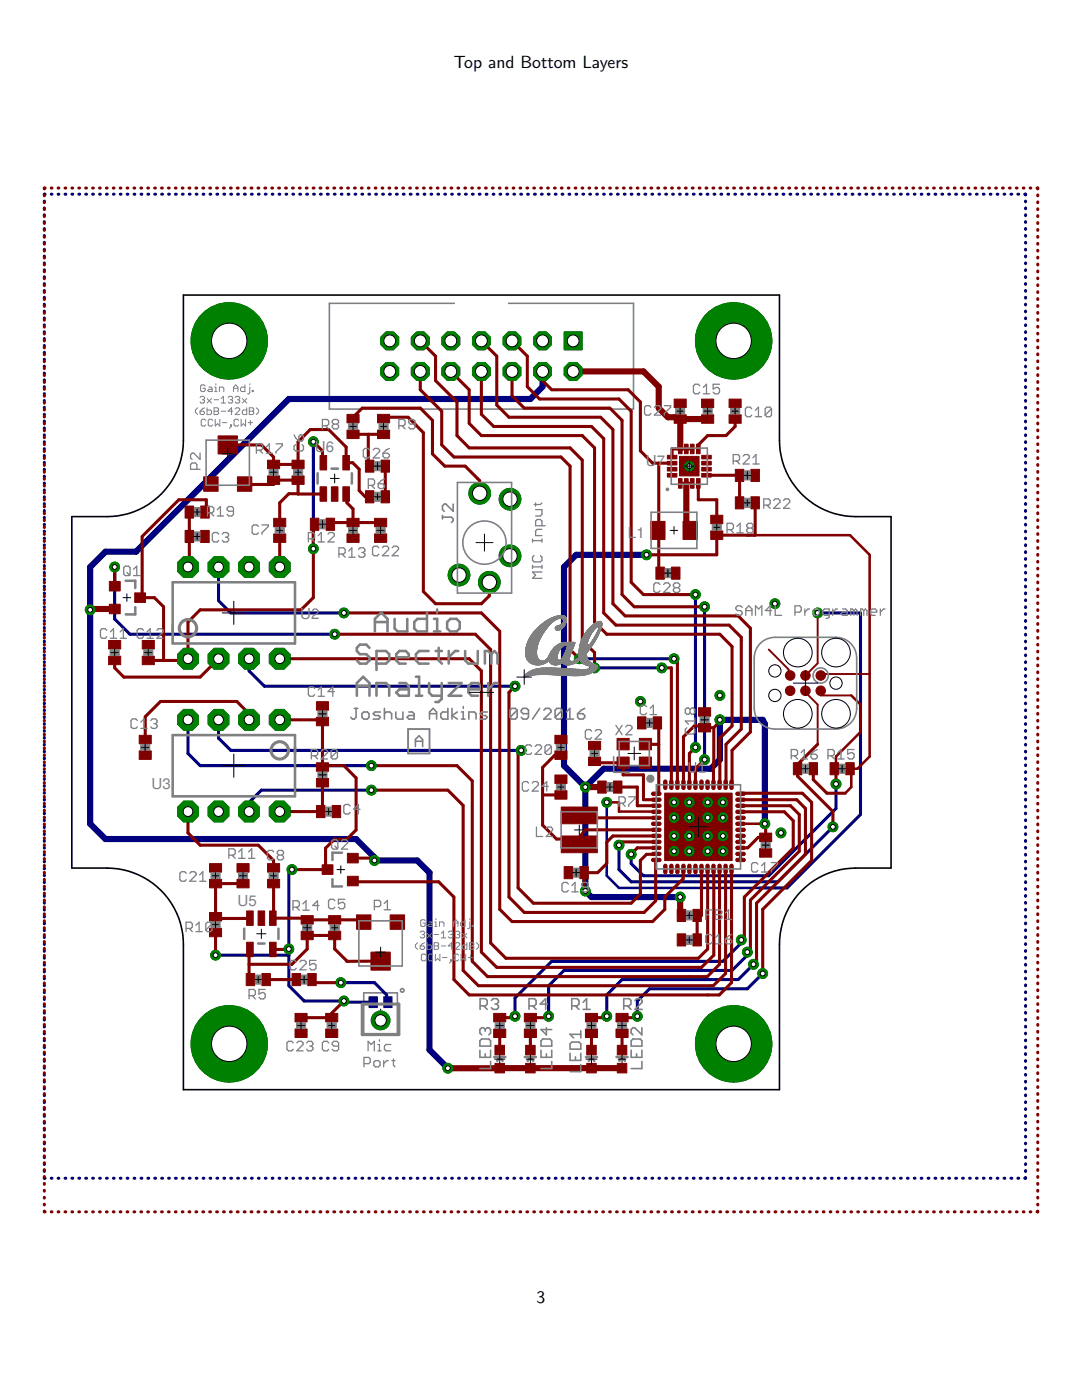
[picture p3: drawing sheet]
<svg xmlns="http://www.w3.org/2000/svg" width="216mm" height="279mm" viewBox="0 0 216 279" stroke-linecap="round" stroke-linejoin="round" font-family="sans-serif">
<defs><g id="words">
<g font-size="3.5">
<text x="90.5" y="13.5">Top and Bottom Layers</text>
<text x="107.1" y="259.9">3</text>
</g>
<g font-size="3" fill="#808080">
<text x="62.8" y="90.3">U</text>
<text x="65" y="90.3">6</text>
<text x="128.9" y="93">U7</text>
<text x="125.3" y="107.4">L1</text>
<text x="59.9" y="123.5">U2</text>
<text x="30.2" y="157.4">U3</text>
<text x="47.4" y="180.9">U5</text>
</g>
</g></defs>
<path d="M75.1 202.2h1.7M75.9 201.4v1.7" fill="none" stroke="#000" stroke-width=".2"/>
<g fill="none" stroke="#808080" stroke-width=".32">
<path d="M90.7 60.5h-25v21.1h60.7v-21.1h-24.9M72.6 198.1h6.7v8.2h-6.7z"/>
<circle cx="80.3" cy="197.7" r=".36"/>
</g>
<g fill="#000080" stroke="#000080" stroke-width=".2">
<path d="M76.6 198.9h1.6v2.2h-1.6z"/>
<path d="M73.6 198.9h1.7v2.2h-1.7z"/>
</g>
<g fill="none" stroke="#000080" stroke-width=".61">
<path d="M9 38.8h-.2v.1M10.2 38.8h.2M11.6 38.8h.1M13 38.8h.1M14.4 38.8h.1M15.7 38.8h.2M17.1 38.8h.2M18.5 38.8h.1M19.9 38.8h.1M21.3 38.8h.1M22.6 38.8h.2M24 38.8h.2"/>
<path d="M25.4 38.8h.1M26.8 38.8h.1M28.1 38.8h.2M29.5 38.8h.2M30.9 38.8h.2M32.3 38.8h.1M33.6 38.8h.2M35 38.8h.2M36.4 38.8h.2M37.8 38.8h.1M39.2 38.8h.1M40.5 38.8h.2"/>
<path d="M41.9 38.8h.2M43.3 38.8h.1M44.7 38.8h.1M46 38.8h.2M47.4 38.8h.2M48.8 38.8h.2M50.2 38.8h.1M51.6 38.8h.1M52.9 38.8h.2M54.3 38.8h.2M55.7 38.8h.1M57.1 38.8h.1"/>
<path d="M58.4 38.8h.2M59.8 38.8h.2M61.2 38.8h.2M62.6 38.8h.1M63.9 38.8h.2M65.3 38.8h.2M66.7 38.8h.2M68.1 38.8h.1M69.5 38.8h.1M70.8 38.8h.2M72.2 38.8h.2M73.6 38.8h.1"/>
<path d="M75 38.8h.1M76.3 38.8h.2M77.7 38.8h.2M79.1 38.8h.2M80.5 38.8h.1M81.9 38.8h.1M83.2 38.8h.2M84.6 38.8h.2M86 38.8h.1M87.4 38.8h.1M88.8 38.8h.1M90.1 38.8h.2"/>
<path d="M91.5 38.8h.2M92.9 38.8h.1M94.3 38.8h.1M95.6 38.8h.2M97 38.8h.2M98.4 38.8h.2M99.8 38.8h.1M101.2 38.8h.1M102.5 38.8h.2M103.9 38.8h.2M105.3 38.8h.1M106.7 38.8h.1"/>
<path d="M108 38.8h.2M109.4 38.8h.2M110.8 38.8h.2M112.2 38.8h.1M113.5 38.8h.2M114.9 38.8h.2M116.3 38.8h.2M117.7 38.8h.1M119.1 38.8h.1M120.4 38.8h.2M121.8 38.8h.2M123.2 38.8h.2"/>
<path d="M124.6 38.8h.1M125.9 38.8h.2M127.3 38.8h.2M128.7 38.8h.2M130.1 38.8h.1M131.5 38.8h.1M132.8 38.8h.2M134.2 38.8h.2M135.6 38.8h.1M137 38.8h.1M138.3 38.8h.2M139.7 38.8h.2"/>
<path d="M141.1 38.8h.2M142.5 38.8h.1M143.8 38.8h.2M145.2 38.8h.2M146.6 38.8h.2M148 38.8h.1M149.4 38.8h.1M150.7 38.8h.2M152.1 38.8h.2M153.5 38.8h.1M154.9 38.8h.1M156.3 38.8h.1"/>
<path d="M157.6 38.8h.2M159 38.8h.2M160.4 38.8h.1M161.8 38.8h.1M163.2 38.8h.1M164.5 38.8h.2M165.9 38.8h.2M167.3 38.8h.1M168.7 38.8h.1M170 38.8h.2M171.4 38.8h.2M172.8 38.8h.2"/>
<path d="M174.2 38.8h.1M175.5 38.8h.2M176.9 38.8h.2M178.3 38.8h.2M179.7 38.8h.1M181.1 38.8h.1M182.4 38.8h.2M183.8 38.8h.2M185.2 38.8h.2M186.6 38.8h.1M187.9 38.8h.2M189.3 38.8h.2"/>
<path d="M190.7 38.8h.2M192.1 38.8h.1M193.5 38.8h.1M194.8 38.8h.2M196.2 38.8h.2M197.6 38.8h.1M199 38.8h.1M200.3 38.8h.2M201.7 38.8h.2M203.1 38.8h.2M204.5 38.8h.1v.1M8.8 40.1v.2"/>
<path d="M8.8 41.5v.2M8.8 42.9v.1M8.8 44.2v.2M8.8 45.6v.2M8.8 47v.1M8.8 48.4v.1M8.8 49.7v.2M8.8 51.1v.2M8.8 52.5v.1M8.8 53.8v.2M8.8 55.2v.2M8.8 56.6v.1"/>
<path d="M8.8 58v.1M8.8 59.3v.2M204.6 40.1v.2M204.6 41.5v.2M204.6 42.9v.1M204.6 44.2v.2M204.6 45.6v.2M204.6 47v.1M204.6 48.4v.1M204.6 49.7v.2M204.6 51.1v.2M204.6 52.5v.1"/>
<path d="M204.6 53.8v.2M204.6 55.2v.2M204.6 56.6v.1M204.6 58v.1M204.6 59.3v.2M8.8 60.7v.2M8.8 62.1v.1M8.8 63.5v.1M8.8 64.8v.2M8.8 66.2v.2M8.8 67.6v.1M8.8 68.9v.2"/>
<path d="M8.8 70.3v.2M8.8 71.7v.1M8.8 73.1v.1M8.8 74.4v.2M8.8 75.8v.2M8.8 77.2v.1M8.8 78.5v.2M8.8 79.9v.2M204.6 60.7v.2M204.6 62.1v.1M204.6 63.5v.1M204.6 64.8v.2"/>
<path d="M204.6 66.2v.2M204.6 67.6v.1M204.6 68.9v.2M204.6 70.3v.2M204.6 71.7v.1M204.6 73.1v.1M204.6 74.4v.2M204.6 75.8v.2M204.6 77.2v.1M204.6 78.5v.2M204.6 79.9v.2M8.8 81.3v.1"/>
<path d="M8.8 82.7v.1M8.8 84v.2M8.8 85.4v.2M8.8 86.8v.1M8.8 88.2v.1M8.8 89.5v.2M8.8 90.9v.2M8.8 92.3v.1M8.8 93.6v.2M8.8 95v.2M8.8 96.4v.1M8.8 97.8v.1"/>
<path d="M8.8 99.1v.2M62.5 88.2v21.3M204.6 81.3v.1M204.6 82.7v.1M204.6 84v.2M204.6 85.4v.2M204.6 86.8v.1M204.6 88.2v.1M204.6 89.5v.2M204.6 90.9v.2M204.6 92.3v.1M204.6 93.6v.2"/>
<path d="M204.6 95v.2M204.6 96.4v.1M204.6 97.8v.1M204.6 99.1v.2M8.8 100.5v.2M8.8 101.9v.1M8.8 103.3v.1M8.8 104.6v.2M8.8 106v.2M8.8 107.4v.1M8.8 108.7v.2M8.8 110.1v.2"/>
<path d="M8.8 111.5v.1M8.8 112.9v.1M8.8 114.2v.2M8.8 115.6v.2M8.8 117v.1M8.8 118.3v.2M8.8 119.7v.2M22.9 113.2v10.3l3 3.1h40.9M43.6 113.2v6.7l2.5 2.4h22.5M138.8 118.7v30.5M204.6 100.5v.2M204.6 101.9v.1"/>
<path d="M204.6 103.3v.1M204.6 104.6v.2M204.6 106v.2M204.6 107.4v.1M204.6 108.7v.2M204.6 110.1v.2M204.6 111.5v.1M204.6 112.9v.1M204.6 114.2v.2M204.6 115.6v.2M204.6 117v.1M204.6 118.3v.2"/>
<path d="M204.6 119.7v.2M8.8 121.1v.1M8.8 122.5v.1M8.8 123.8v.2M8.8 125.2v.2M8.8 126.6v.1M8.8 128v.1M8.8 129.3v.2M8.8 130.7v.2M8.8 132.1v.1M8.8 133.5v.1M8.8 134.8v.2"/>
<path d="M8.8 136.2v.1M8.8 137.6v.1M8.8 138.9v.2M49.7 131.5v2.4l3.1 3h50M115.6 131.5h18.9M118.6 133.3h13.5M140.6 121.1v30.5M163.2 122.3h8.5v40.3l-14.6 14.6h-5.5M204.6 121.1v.1M204.6 122.5v.1M204.6 123.8v.2M204.6 125.2v.2"/>
<path d="M204.6 126.6v.1M204.6 128v.1M204.6 129.3v.2M204.6 130.7v.2M204.6 132.1v.1M204.6 133.5v.1M204.6 134.8v.2M204.6 136.2v.1M204.6 137.6v.1M204.6 138.9v.2M8.8 140.3v.2M8.8 141.7v.1"/>
<path d="M8.8 143v.2M8.8 144.4v.2M8.8 145.8v.1M8.8 147.2v.1M8.8 148.5v.2M8.8 149.9v.2M8.8 151.3v.1M8.8 152.7v.1M8.8 154v.2M8.8 155.4v.2M8.8 156.8v.1M8.8 158.2v.1"/>
<path d="M8.8 159.5v.2M37.5 143.7v6.7l2.4 2.4h34.2M43.6 143.7v3.6l2.5 2.5h57.9M74.1 157.7h-21.9l-2.5 2.4v1.9M166.8 156.5v4.9l-13.4 13.4h-25l-2.5-2.5v-1.8M204.6 140.3v.2M204.6 141.7v.1M204.6 143v.2M204.6 144.4v.2M204.6 145.8v.1M204.6 147.2v.1M204.6 148.5v.2"/>
<path d="M204.6 149.9v.2M204.6 151.3v.1M204.6 152.7v.1M204.6 154v.2M204.6 155.4v.2M204.6 156.8v.1M204.6 158.2v.1M204.6 159.5v.2M8.8 160.9v.1M8.8 162.3v.1M8.8 163.6v.2M8.8 165v.2"/>
<path d="M8.8 166.4v.1M8.8 167.7v.2M8.8 169.1v.2M8.8 170.5v.1M8.8 171.9v.1M8.8 173.2v.2M8.8 174.6v.2M8.8 176v.1M8.8 177.4v.1M8.8 178.7v.2M58.3 173.5h-.7v23.2l3.1 3.1h7.9v.2h5.9M166.2 165l-11 11h-29.3l-2.4-2.5v-4.8"/>
<path d="M204.6 160.9v.1M204.6 162.3v.1M204.6 163.6v.2M204.6 165v.2M204.6 166.4v.1M204.6 167.7v.2M204.6 169.1v.2M204.6 170.5v.1M204.6 171.9v.1M204.6 173.2v.2M204.6 174.6v.2M204.6 176v.1"/>
<path d="M204.6 177.4v.1M204.6 178.7v.2M8.8 180.1v.2M8.8 181.5v.1M8.8 182.9v.1M8.8 184.2v.2M8.8 185.6v.1M8.8 187v.1M8.8 188.3v.2M8.8 189.7v.2M8.8 191.1v.1M8.8 192.4v.2"/>
<path d="M8.8 193.8v.2M8.8 195.2v.1M8.8 196.6v.1M8.8 198v.1M8.8 199.3v.2M43 190.6h14.6M68 196.1h6.7l2.5 2.5v1.4h.2M147.9 187.6v.6l-3.6 3.7h-34.2l-7.3 7.3v3.6M149.1 190v.6l-3 3.1h-33.6l-3 3v6.1M150.3 192.4l-3 3.1h-23.2l-3 3.1v4.2M152.2 194.3l-3.1 3h-19.5l-2.4 2.5v3M204.6 180.1v.2"/>
<path d="M204.6 181.5v.1M204.6 182.9v.1M204.6 184.2v.2M204.6 185.6v.1M204.6 187v.1M204.6 188.3v.2M204.6 189.7v.2M204.6 191.1v.1M204.6 192.4v.2M204.6 193.8v.2M204.6 195.2v.1M204.6 196.6v.1"/>
<path d="M204.6 198v.1M204.6 199.3v.2M8.8 200.7v.2M8.8 202.1v.1M8.8 203.4v.2M8.8 204.8v.2M8.8 206.2v.1M8.8 207.6v.1M8.8 208.9v.2M8.8 210.3v.1M8.8 211.7v.1M8.8 213v.2"/>
<path d="M8.8 214.4v.2M8.8 215.8v.1M8.8 217.1v.2M8.8 218.5v.2M8.8 219.9v.1M204.6 200.7v.2M204.6 202.1v.1M204.6 203.4v.2M204.6 204.8v.2M204.6 206.2v.1M204.6 207.6v.1M204.6 208.9v.2"/>
<path d="M204.6 210.3v.1M204.6 211.7v.1M204.6 213v.2M204.6 214.4v.2M204.6 215.8v.1M204.6 217.1v.2M204.6 218.5v.2M204.6 219.9v.1M8.8 235v.1h.2M8.8 221.3v.1M8.8 222.7v.1M8.8 224v.2"/>
<path d="M8.8 225.4v.2M8.8 226.8v.1M8.8 228.1v.2M8.8 229.5v.2M8.8 230.9v.1M8.8 232.3v.1M8.8 233.6v.2M10.2 235.1h.2M11.6 235.1h.1M13 235.1h.1M14.4 235.1h.1M15.7 235.1h.2"/>
<path d="M17.1 235.1h.2M18.5 235.1h.1M19.9 235.1h.1M21.3 235.1h.1M22.6 235.1h.2M24 235.1h.2M25.4 235.1h.1M26.8 235.1h.1M28.1 235.1h.2M29.5 235.1h.2M30.9 235.1h.2M32.3 235.1h.1"/>
<path d="M33.6 235.1h.2M35 235.1h.2M36.4 235.1h.2M37.8 235.1h.1M39.2 235.1h.1M40.5 235.1h.2M41.9 235.1h.2M43.3 235.1h.1M44.7 235.1h.1M46 235.1h.2M47.4 235.1h.2M48.8 235.1h.2"/>
<path d="M50.2 235.1h.1M51.6 235.1h.1M52.9 235.1h.2M54.3 235.1h.2M55.7 235.1h.1M57.1 235.1h.1M58.4 235.1h.2M59.8 235.1h.2M61.2 235.1h.2M62.6 235.1h.1M63.9 235.1h.2M65.3 235.1h.2"/>
<path d="M66.7 235.1h.2M68.1 235.1h.1M69.5 235.1h.1M70.8 235.1h.2M72.2 235.1h.2M73.6 235.1h.1M75 235.1h.1M76.3 235.1h.2M77.7 235.1h.2M79.1 235.1h.2M80.5 235.1h.1M81.9 235.1h.1"/>
<path d="M83.2 235.1h.2M84.6 235.1h.2M86 235.1h.1M87.4 235.1h.1M88.8 235.1h.1M90.1 235.1h.2M91.5 235.1h.2M92.9 235.1h.1M94.3 235.1h.1M95.6 235.1h.2M97 235.1h.2M98.4 235.1h.2"/>
<path d="M99.8 235.1h.1M101.2 235.1h.1M102.5 235.1h.2M103.9 235.1h.2M105.3 235.1h.1M106.7 235.1h.1M108 235.1h.2M109.4 235.1h.2M110.8 235.1h.2M112.2 235.1h.1M113.5 235.1h.2M114.9 235.1h.2"/>
<path d="M116.3 235.1h.2M117.7 235.1h.1M119.1 235.1h.1M120.4 235.1h.2M121.8 235.1h.2M123.2 235.1h.2M124.6 235.1h.1M125.9 235.1h.2M127.3 235.1h.2M128.7 235.1h.2M130.1 235.1h.1M131.5 235.1h.1"/>
<path d="M132.8 235.1h.2M134.2 235.1h.2M135.6 235.1h.1M137 235.1h.1M138.3 235.1h.2M139.7 235.1h.2M141.1 235.1h.2M142.5 235.1h.1M143.8 235.1h.2M145.2 235.1h.2M146.6 235.1h.2M148 235.1h.1"/>
<path d="M149.4 235.1h.1M150.7 235.1h.2M152.1 235.1h.2M153.5 235.1h.1M154.9 235.1h.1M156.3 235.1h.1M157.6 235.1h.2M159 235.1h.2M160.4 235.1h.1M161.8 235.1h.1M163.2 235.1h.1M164.5 235.1h.2"/>
<path d="M165.9 235.1h.2M167.3 235.1h.1M168.7 235.1h.1M170 235.1h.2M171.4 235.1h.2M172.8 235.1h.2M174.2 235.1h.1M175.5 235.1h.2M176.9 235.1h.2M178.3 235.1h.2M179.7 235.1h.1M181.1 235.1h.1"/>
<path d="M182.4 235.1h.2M183.8 235.1h.2M185.2 235.1h.2M186.6 235.1h.1M187.9 235.1h.2M189.3 235.1h.2M190.7 235.1h.2M192.1 235.1h.1M193.5 235.1h.1M194.8 235.1h.2M196.2 235.1h.2M197.6 235.1h.1"/>
<path d="M199 235.1h.1M200.3 235.1h.2M201.7 235.1h.2M203.1 235.1h.2M204.6 221.3v.1M204.6 222.7v.1M204.6 224v.2M204.6 225.4v.2M204.6 226.8v.1M204.6 228.1v.2M204.6 229.5v.2M204.6 230.9v.1"/>
<path d="M204.6 232.3v.1M204.6 233.6v.2M204.6 235v.1h-.1"/>
</g>
<path d="M121.1 160.1v14.7l2.4 2.4h28.1" fill="none" stroke="#000080" stroke-width=".51"/>
<path d="M108.3 74.1v3.1l-2.5 2.4h-48.2l-30.5 30.5h-6.1l-3 3.1v51.2l3 3h50.1l3.6 3.7v.6h8.5l2.5 2.5v35.3l3.7 3.7M129 110.7h-14l-2.5 2.5v39.6l4.3 4.3M116.8 157.1l3.7-3.7h21.3l1.8-1.8v-7.9h8.6l.4 .7v20M116.8 157.1v20.7l1.2 1.2h17.7" fill="none" stroke="#000080" stroke-width="1.2"/>
<path d="M112.6 66.3h3.5v3.5h-3.5z" fill="#008000" stroke="#008000" stroke-width=".2"/>
<circle cx="114.4" cy="68" r="1.19" fill="#fff" stroke="#000" stroke-width=".2"/>
<circle cx="114.4" cy="74.1" r="1.93" fill="#008000" stroke="#008000" stroke-width=".2"/>
<circle cx="114.4" cy="74.1" r="1.19" fill="#fff" stroke="#000" stroke-width=".2"/>
<circle cx="108.3" cy="68" r="1.93" fill="#008000" stroke="#008000" stroke-width=".2"/>
<circle cx="108.3" cy="68" r="1.19" fill="#fff" stroke="#000" stroke-width=".2"/>
<circle cx="108.3" cy="74.1" r="1.93" fill="#008000" stroke="#008000" stroke-width=".2"/>
<circle cx="108.3" cy="74.1" r="1.19" fill="#fff" stroke="#000" stroke-width=".2"/>
<circle cx="102.2" cy="68" r="1.93" fill="#008000" stroke="#008000" stroke-width=".2"/>
<circle cx="102.2" cy="68" r="1.19" fill="#fff" stroke="#000" stroke-width=".2"/>
<circle cx="102.2" cy="74.1" r="1.93" fill="#008000" stroke="#008000" stroke-width=".2"/>
<circle cx="102.2" cy="74.1" r="1.19" fill="#fff" stroke="#000" stroke-width=".2"/>
<circle cx="96.1" cy="68" r="1.93" fill="#008000" stroke="#008000" stroke-width=".2"/>
<circle cx="96.1" cy="68" r="1.19" fill="#fff" stroke="#000" stroke-width=".2"/>
<circle cx="96.1" cy="74.1" r="1.93" fill="#008000" stroke="#008000" stroke-width=".2"/>
<circle cx="96.1" cy="74.1" r="1.19" fill="#fff" stroke="#000" stroke-width=".2"/>
<circle cx="90" cy="68" r="1.93" fill="#008000" stroke="#008000" stroke-width=".2"/>
<circle cx="90" cy="68" r="1.19" fill="#fff" stroke="#000" stroke-width=".2"/>
<circle cx="90" cy="74.1" r="1.93" fill="#008000" stroke="#008000" stroke-width=".2"/>
<circle cx="90" cy="74.1" r="1.19" fill="#fff" stroke="#000" stroke-width=".2"/>
<circle cx="83.9" cy="68" r="1.93" fill="#008000" stroke="#008000" stroke-width=".2"/>
<circle cx="83.9" cy="68" r="1.19" fill="#fff" stroke="#000" stroke-width=".2"/>
<circle cx="83.9" cy="74.1" r="1.93" fill="#008000" stroke="#008000" stroke-width=".2"/>
<circle cx="83.9" cy="74.1" r="1.19" fill="#fff" stroke="#000" stroke-width=".2"/>
<circle cx="77.8" cy="68" r="1.93" fill="#008000" stroke="#008000" stroke-width=".2"/>
<circle cx="77.8" cy="68" r="1.19" fill="#fff" stroke="#000" stroke-width=".2"/>
<circle cx="77.8" cy="74.1" r="1.93" fill="#008000" stroke="#008000" stroke-width=".2"/>
<circle cx="77.8" cy="74.1" r="1.19" fill="#fff" stroke="#000" stroke-width=".2"/>
<circle cx="37.5" cy="131.5" r="2.25" fill="#008000" stroke="#008000" stroke-width=".2"/>
<circle cx="37.5" cy="131.5" r=".97" fill="#fff" stroke="#000" stroke-width=".2"/>
<circle cx="43.6" cy="131.5" r="2.25" fill="#008000" stroke="#008000" stroke-width=".2"/>
<circle cx="43.6" cy="131.5" r=".97" fill="#fff" stroke="#000" stroke-width=".2"/>
<circle cx="49.7" cy="131.5" r="2.25" fill="#008000" stroke="#008000" stroke-width=".2"/>
<circle cx="49.7" cy="131.5" r=".97" fill="#fff" stroke="#000" stroke-width=".2"/>
<circle cx="55.8" cy="131.5" r="2.25" fill="#008000" stroke="#008000" stroke-width=".2"/>
<circle cx="55.8" cy="131.5" r=".97" fill="#fff" stroke="#000" stroke-width=".2"/>
<circle cx="55.8" cy="113.2" r="2.25" fill="#008000" stroke="#008000" stroke-width=".2"/>
<circle cx="55.8" cy="113.2" r=".97" fill="#fff" stroke="#000" stroke-width=".2"/>
<circle cx="49.7" cy="113.2" r="2.25" fill="#008000" stroke="#008000" stroke-width=".2"/>
<circle cx="49.7" cy="113.2" r=".97" fill="#fff" stroke="#000" stroke-width=".2"/>
<circle cx="43.6" cy="113.2" r="2.25" fill="#008000" stroke="#008000" stroke-width=".2"/>
<circle cx="43.6" cy="113.2" r=".97" fill="#fff" stroke="#000" stroke-width=".2"/>
<circle cx="37.5" cy="113.2" r="2.25" fill="#008000" stroke="#008000" stroke-width=".2"/>
<circle cx="37.5" cy="113.2" r=".97" fill="#fff" stroke="#000" stroke-width=".2"/>
<circle cx="55.8" cy="143.7" r="2.25" fill="#008000" stroke="#008000" stroke-width=".2"/>
<circle cx="55.8" cy="143.7" r=".97" fill="#fff" stroke="#000" stroke-width=".2"/>
<circle cx="49.7" cy="143.7" r="2.25" fill="#008000" stroke="#008000" stroke-width=".2"/>
<circle cx="49.7" cy="143.7" r=".97" fill="#fff" stroke="#000" stroke-width=".2"/>
<circle cx="43.6" cy="143.7" r="2.25" fill="#008000" stroke="#008000" stroke-width=".2"/>
<circle cx="43.6" cy="143.7" r=".97" fill="#fff" stroke="#000" stroke-width=".2"/>
<circle cx="37.5" cy="143.7" r="2.25" fill="#008000" stroke="#008000" stroke-width=".2"/>
<circle cx="37.5" cy="143.7" r=".97" fill="#fff" stroke="#000" stroke-width=".2"/>
<circle cx="37.5" cy="162" r="2.25" fill="#008000" stroke="#008000" stroke-width=".2"/>
<circle cx="37.5" cy="162" r=".97" fill="#fff" stroke="#000" stroke-width=".2"/>
<circle cx="43.6" cy="162" r="2.25" fill="#008000" stroke="#008000" stroke-width=".2"/>
<circle cx="43.6" cy="162" r=".97" fill="#fff" stroke="#000" stroke-width=".2"/>
<circle cx="49.7" cy="162" r="2.25" fill="#008000" stroke="#008000" stroke-width=".2"/>
<circle cx="49.7" cy="162" r=".97" fill="#fff" stroke="#000" stroke-width=".2"/>
<circle cx="55.8" cy="162" r="2.25" fill="#008000" stroke="#008000" stroke-width=".2"/>
<circle cx="55.8" cy="162" r=".97" fill="#fff" stroke="#000" stroke-width=".2"/>
<circle cx="75.9" cy="203.6" r="1.86" fill="#008000" stroke="#008000" stroke-width=".2"/>
<circle cx="75.9" cy="203.6" r="1.14" fill="#fff" stroke="#000" stroke-width=".2"/>
<circle cx="101.8" cy="110.9" r="2.16" fill="#008000" stroke="#008000" stroke-width=".2"/>
<circle cx="101.8" cy="110.9" r="1.44" fill="#fff" stroke="#000" stroke-width=".2"/>
<circle cx="91.6" cy="114.8" r="2.16" fill="#008000" stroke="#008000" stroke-width=".2"/>
<circle cx="91.6" cy="114.8" r="1.44" fill="#fff" stroke="#000" stroke-width=".2"/>
<circle cx="101.8" cy="99.6" r="2.16" fill="#008000" stroke="#008000" stroke-width=".2"/>
<circle cx="101.8" cy="99.6" r="1.44" fill="#fff" stroke="#000" stroke-width=".2"/>
<circle cx="95.7" cy="98.4" r="2.16" fill="#008000" stroke="#008000" stroke-width=".2"/>
<circle cx="95.7" cy="98.4" r="1.44" fill="#fff" stroke="#000" stroke-width=".2"/>
<circle cx="97.6" cy="116.2" r="2.16" fill="#008000" stroke="#008000" stroke-width=".2"/>
<circle cx="97.6" cy="116.2" r="1.44" fill="#fff" stroke="#000" stroke-width=".2"/>
<circle cx="137.5" cy="93" r=".97" fill="#008000" stroke="#008000" stroke-width=".2"/>
<circle cx="137.5" cy="93" r=".49" fill="#fff" stroke="#000" stroke-width=".2"/>
<circle cx="143.6" cy="138.8" r=".97" fill="#008000" stroke="#008000" stroke-width=".2"/>
<circle cx="143.6" cy="138.8" r=".49" fill="#fff" stroke="#000" stroke-width=".2"/>
<circle cx="127.8" cy="140" r=".97" fill="#008000" stroke="#008000" stroke-width=".2"/>
<circle cx="127.8" cy="140" r=".49" fill="#fff" stroke="#000" stroke-width=".2"/>
<circle cx="154.6" cy="120.5" r=".97" fill="#008000" stroke="#008000" stroke-width=".2"/>
<circle cx="154.6" cy="120.5" r=".49" fill="#fff" stroke="#000" stroke-width=".2"/>
<circle cx="134.5" cy="169.9" r=".97" fill="#008000" stroke="#008000" stroke-width=".2"/>
<circle cx="134.5" cy="169.9" r=".49" fill="#fff" stroke="#000" stroke-width=".2"/>
<circle cx="134.5" cy="160.1" r=".97" fill="#008000" stroke="#008000" stroke-width=".2"/>
<circle cx="134.5" cy="160.1" r=".49" fill="#fff" stroke="#000" stroke-width=".2"/>
<circle cx="134.5" cy="163.2" r=".97" fill="#008000" stroke="#008000" stroke-width=".2"/>
<circle cx="134.5" cy="163.2" r=".49" fill="#fff" stroke="#000" stroke-width=".2"/>
<circle cx="134.5" cy="166.8" r=".97" fill="#008000" stroke="#008000" stroke-width=".2"/>
<circle cx="134.5" cy="166.8" r=".49" fill="#fff" stroke="#000" stroke-width=".2"/>
<circle cx="137.5" cy="169.9" r=".97" fill="#008000" stroke="#008000" stroke-width=".2"/>
<circle cx="137.5" cy="169.9" r=".49" fill="#fff" stroke="#000" stroke-width=".2"/>
<circle cx="141.2" cy="169.9" r=".97" fill="#008000" stroke="#008000" stroke-width=".2"/>
<circle cx="141.2" cy="169.9" r=".49" fill="#fff" stroke="#000" stroke-width=".2"/>
<circle cx="144.3" cy="169.9" r=".97" fill="#008000" stroke="#008000" stroke-width=".2"/>
<circle cx="144.3" cy="169.9" r=".49" fill="#fff" stroke="#000" stroke-width=".2"/>
<circle cx="144.3" cy="166.8" r=".97" fill="#008000" stroke="#008000" stroke-width=".2"/>
<circle cx="144.3" cy="166.8" r=".49" fill="#fff" stroke="#000" stroke-width=".2"/>
<circle cx="144.3" cy="163.2" r=".97" fill="#008000" stroke="#008000" stroke-width=".2"/>
<circle cx="144.3" cy="163.2" r=".49" fill="#fff" stroke="#000" stroke-width=".2"/>
<circle cx="144.3" cy="160.1" r=".97" fill="#008000" stroke="#008000" stroke-width=".2"/>
<circle cx="144.3" cy="160.1" r=".49" fill="#fff" stroke="#000" stroke-width=".2"/>
<circle cx="141.2" cy="160.1" r=".97" fill="#008000" stroke="#008000" stroke-width=".2"/>
<circle cx="141.2" cy="160.1" r=".49" fill="#fff" stroke="#000" stroke-width=".2"/>
<circle cx="137.5" cy="160.1" r=".97" fill="#008000" stroke="#008000" stroke-width=".2"/>
<circle cx="137.5" cy="160.1" r=".49" fill="#fff" stroke="#000" stroke-width=".2"/>
<circle cx="137.5" cy="163.2" r=".97" fill="#008000" stroke="#008000" stroke-width=".2"/>
<circle cx="137.5" cy="163.2" r=".49" fill="#fff" stroke="#000" stroke-width=".2"/>
<circle cx="137.5" cy="166.8" r=".97" fill="#008000" stroke="#008000" stroke-width=".2"/>
<circle cx="137.5" cy="166.8" r=".49" fill="#fff" stroke="#000" stroke-width=".2"/>
<circle cx="141.2" cy="166.8" r=".97" fill="#008000" stroke="#008000" stroke-width=".2"/>
<circle cx="141.2" cy="166.8" r=".49" fill="#fff" stroke="#000" stroke-width=".2"/>
<circle cx="141.2" cy="163.2" r=".97" fill="#008000" stroke="#008000" stroke-width=".2"/>
<circle cx="141.2" cy="163.2" r=".49" fill="#fff" stroke="#000" stroke-width=".2"/>
<circle cx="45.7" cy="68" r="7.6" fill="#008000" stroke="#008000" stroke-width=".2"/>
<circle cx="45.7" cy="68" r="3.5" fill="#fff" stroke="#000" stroke-width=".2"/>
<circle cx="146.4" cy="68" r="7.6" fill="#008000" stroke="#008000" stroke-width=".2"/>
<circle cx="146.4" cy="68" r="3.5" fill="#fff" stroke="#000" stroke-width=".2"/>
<circle cx="146.4" cy="208.3" r="7.6" fill="#008000" stroke="#008000" stroke-width=".2"/>
<circle cx="146.4" cy="208.3" r="3.5" fill="#fff" stroke="#000" stroke-width=".2"/>
<circle cx="45.7" cy="208.3" r="7.6" fill="#008000" stroke="#008000" stroke-width=".2"/>
<circle cx="45.7" cy="208.3" r="3.5" fill="#fff" stroke="#000" stroke-width=".2"/>
<circle cx="155.8" cy="166.2" r=".97" fill="#008000" stroke="#008000" stroke-width=".2"/>
<circle cx="155.8" cy="166.2" r=".49" fill="#fff" stroke="#000" stroke-width=".2"/>
<circle cx="123.5" cy="168.7" r=".97" fill="#008000" stroke="#008000" stroke-width=".2"/>
<circle cx="123.5" cy="168.7" r=".49" fill="#fff" stroke="#000" stroke-width=".2"/>
<circle cx="166.2" cy="165" r=".97" fill="#008000" stroke="#008000" stroke-width=".2"/>
<circle cx="166.2" cy="165" r=".49" fill="#fff" stroke="#000" stroke-width=".2"/>
<circle cx="121.1" cy="160.1" r=".97" fill="#008000" stroke="#008000" stroke-width=".2"/>
<circle cx="121.1" cy="160.1" r=".49" fill="#fff" stroke="#000" stroke-width=".2"/>
<circle cx="163.2" cy="122.3" r=".97" fill="#008000" stroke="#008000" stroke-width=".2"/>
<circle cx="163.2" cy="122.3" r=".49" fill="#fff" stroke="#000" stroke-width=".2"/>
<circle cx="125.9" cy="170.5" r=".97" fill="#008000" stroke="#008000" stroke-width=".2"/>
<circle cx="125.9" cy="170.5" r=".49" fill="#fff" stroke="#000" stroke-width=".2"/>
<circle cx="166.8" cy="156.5" r=".97" fill="#008000" stroke="#008000" stroke-width=".2"/>
<circle cx="166.8" cy="156.5" r=".49" fill="#fff" stroke="#000" stroke-width=".2"/>
<circle cx="62.5" cy="109.5" r=".97" fill="#008000" stroke="#008000" stroke-width=".2"/>
<circle cx="62.5" cy="109.5" r=".49" fill="#fff" stroke="#000" stroke-width=".2"/>
<circle cx="62.5" cy="88.2" r=".97" fill="#008000" stroke="#008000" stroke-width=".2"/>
<circle cx="62.5" cy="88.2" r=".49" fill="#fff" stroke="#000" stroke-width=".2"/>
<circle cx="22.9" cy="113.2" r=".97" fill="#008000" stroke="#008000" stroke-width=".2"/>
<circle cx="22.9" cy="113.2" r=".49" fill="#fff" stroke="#000" stroke-width=".2"/>
<circle cx="66.8" cy="126.6" r=".97" fill="#008000" stroke="#008000" stroke-width=".2"/>
<circle cx="66.8" cy="126.6" r=".49" fill="#fff" stroke="#000" stroke-width=".2"/>
<circle cx="102.8" cy="136.9" r=".97" fill="#008000" stroke="#008000" stroke-width=".2"/>
<circle cx="102.8" cy="136.9" r=".49" fill="#fff" stroke="#000" stroke-width=".2"/>
<circle cx="68.6" cy="122.3" r=".97" fill="#008000" stroke="#008000" stroke-width=".2"/>
<circle cx="68.6" cy="122.3" r=".49" fill="#fff" stroke="#000" stroke-width=".2"/>
<circle cx="18" cy="121.7" r=".97" fill="#008000" stroke="#008000" stroke-width=".2"/>
<circle cx="18" cy="121.7" r=".49" fill="#fff" stroke="#000" stroke-width=".2"/>
<circle cx="74.7" cy="171.7" r=".97" fill="#008000" stroke="#008000" stroke-width=".2"/>
<circle cx="74.7" cy="171.7" r=".49" fill="#fff" stroke="#000" stroke-width=".2"/>
<circle cx="143.6" cy="143.7" r=".97" fill="#008000" stroke="#008000" stroke-width=".2"/>
<circle cx="143.6" cy="143.7" r=".49" fill="#fff" stroke="#000" stroke-width=".2"/>
<circle cx="116.8" cy="157.1" r=".97" fill="#008000" stroke="#008000" stroke-width=".2"/>
<circle cx="116.8" cy="157.1" r=".49" fill="#fff" stroke="#000" stroke-width=".2"/>
<circle cx="116.8" cy="177.8" r=".97" fill="#008000" stroke="#008000" stroke-width=".2"/>
<circle cx="116.8" cy="177.8" r=".49" fill="#fff" stroke="#000" stroke-width=".2"/>
<circle cx="135.7" cy="179" r=".97" fill="#008000" stroke="#008000" stroke-width=".2"/>
<circle cx="135.7" cy="179" r=".49" fill="#fff" stroke="#000" stroke-width=".2"/>
<circle cx="129" cy="110.7" r=".97" fill="#008000" stroke="#008000" stroke-width=".2"/>
<circle cx="129" cy="110.7" r=".49" fill="#fff" stroke="#000" stroke-width=".2"/>
<circle cx="89.4" cy="213.2" r=".97" fill="#008000" stroke="#008000" stroke-width=".2"/>
<circle cx="89.4" cy="213.2" r=".49" fill="#fff" stroke="#000" stroke-width=".2"/>
<circle cx="152.6" cy="164.4" r=".97" fill="#008000" stroke="#008000" stroke-width=".2"/>
<circle cx="152.6" cy="164.4" r=".49" fill="#fff" stroke="#000" stroke-width=".2"/>
<circle cx="104" cy="149.8" r=".97" fill="#008000" stroke="#008000" stroke-width=".2"/>
<circle cx="104" cy="149.8" r=".49" fill="#fff" stroke="#000" stroke-width=".2"/>
<circle cx="74.1" cy="152.8" r=".97" fill="#008000" stroke="#008000" stroke-width=".2"/>
<circle cx="74.1" cy="152.8" r=".49" fill="#fff" stroke="#000" stroke-width=".2"/>
<circle cx="74.1" cy="157.7" r=".97" fill="#008000" stroke="#008000" stroke-width=".2"/>
<circle cx="74.1" cy="157.7" r=".49" fill="#fff" stroke="#000" stroke-width=".2"/>
<circle cx="68.6" cy="199.8" r=".97" fill="#008000" stroke="#008000" stroke-width=".2"/>
<circle cx="68.6" cy="199.8" r=".49" fill="#fff" stroke="#000" stroke-width=".2"/>
<circle cx="57.6" cy="189.4" r=".97" fill="#008000" stroke="#008000" stroke-width=".2"/>
<circle cx="57.6" cy="189.4" r=".49" fill="#fff" stroke="#000" stroke-width=".2"/>
<circle cx="43" cy="190.6" r=".97" fill="#008000" stroke="#008000" stroke-width=".2"/>
<circle cx="43" cy="190.6" r=".49" fill="#fff" stroke="#000" stroke-width=".2"/>
<circle cx="58.3" cy="173.5" r=".97" fill="#008000" stroke="#008000" stroke-width=".2"/>
<circle cx="58.3" cy="173.5" r=".49" fill="#fff" stroke="#000" stroke-width=".2"/>
<circle cx="68" cy="196.1" r=".97" fill="#008000" stroke="#008000" stroke-width=".2"/>
<circle cx="68" cy="196.1" r=".49" fill="#fff" stroke="#000" stroke-width=".2"/>
<circle cx="140.6" cy="151.6" r=".97" fill="#008000" stroke="#008000" stroke-width=".2"/>
<circle cx="140.6" cy="151.6" r=".49" fill="#fff" stroke="#000" stroke-width=".2"/>
<circle cx="140.6" cy="121.1" r=".97" fill="#008000" stroke="#008000" stroke-width=".2"/>
<circle cx="140.6" cy="121.1" r=".49" fill="#fff" stroke="#000" stroke-width=".2"/>
<circle cx="138.8" cy="149.2" r=".97" fill="#008000" stroke="#008000" stroke-width=".2"/>
<circle cx="138.8" cy="149.2" r=".49" fill="#fff" stroke="#000" stroke-width=".2"/>
<circle cx="138.8" cy="118.7" r=".97" fill="#008000" stroke="#008000" stroke-width=".2"/>
<circle cx="138.8" cy="118.7" r=".49" fill="#fff" stroke="#000" stroke-width=".2"/>
<circle cx="118.6" cy="133.3" r=".97" fill="#008000" stroke="#008000" stroke-width=".2"/>
<circle cx="118.6" cy="133.3" r=".49" fill="#fff" stroke="#000" stroke-width=".2"/>
<circle cx="132.1" cy="133.3" r=".97" fill="#008000" stroke="#008000" stroke-width=".2"/>
<circle cx="132.1" cy="133.3" r=".49" fill="#fff" stroke="#000" stroke-width=".2"/>
<circle cx="115.6" cy="131.5" r=".97" fill="#008000" stroke="#008000" stroke-width=".2"/>
<circle cx="115.6" cy="131.5" r=".49" fill="#fff" stroke="#000" stroke-width=".2"/>
<circle cx="134.5" cy="131.5" r=".97" fill="#008000" stroke="#008000" stroke-width=".2"/>
<circle cx="134.5" cy="131.5" r=".49" fill="#fff" stroke="#000" stroke-width=".2"/>
<circle cx="121.1" cy="202.8" r=".97" fill="#008000" stroke="#008000" stroke-width=".2"/>
<circle cx="121.1" cy="202.8" r=".49" fill="#fff" stroke="#000" stroke-width=".2"/>
<circle cx="150.3" cy="192.4" r=".97" fill="#008000" stroke="#008000" stroke-width=".2"/>
<circle cx="150.3" cy="192.4" r=".49" fill="#fff" stroke="#000" stroke-width=".2"/>
<circle cx="127.2" cy="202.8" r=".97" fill="#008000" stroke="#008000" stroke-width=".2"/>
<circle cx="127.2" cy="202.8" r=".49" fill="#fff" stroke="#000" stroke-width=".2"/>
<circle cx="152.2" cy="194.3" r=".97" fill="#008000" stroke="#008000" stroke-width=".2"/>
<circle cx="152.2" cy="194.3" r=".49" fill="#fff" stroke="#000" stroke-width=".2"/>
<circle cx="102.8" cy="202.8" r=".97" fill="#008000" stroke="#008000" stroke-width=".2"/>
<circle cx="102.8" cy="202.8" r=".49" fill="#fff" stroke="#000" stroke-width=".2"/>
<circle cx="147.9" cy="187.6" r=".97" fill="#008000" stroke="#008000" stroke-width=".2"/>
<circle cx="147.9" cy="187.6" r=".49" fill="#fff" stroke="#000" stroke-width=".2"/>
<circle cx="109.5" cy="202.8" r=".97" fill="#008000" stroke="#008000" stroke-width=".2"/>
<circle cx="109.5" cy="202.8" r=".49" fill="#fff" stroke="#000" stroke-width=".2"/>
<circle cx="149.1" cy="190" r=".97" fill="#008000" stroke="#008000" stroke-width=".2"/>
<circle cx="149.1" cy="190" r=".49" fill="#fff" stroke="#000" stroke-width=".2"/>
<g fill="#800000" stroke="#800000" stroke-width=".2">
<path d="M132.6 158.3h13.5v13.4h-13.5z"/>
<path d="M165.6 152.2h1.7v2.4h-1.7z"/>
<path d="M168.8 152.2h1.7v2.4h-1.7z"/>
<path d="M158.3 152.2h1.7v2.4h-1.7z"/>
<path d="M161.4 152.2h1.7v2.4h-1.7z"/>
<path d="M130.3 143.1h1.7v2.4h-1.7z"/>
<path d="M127.2 143.1h1.7v2.4h-1.7z"/>
<path d="M117.4 151.1h2.4v1.7h-2.4z"/>
<path d="M117.4 148h2.4v1.6h-2.4z"/>
<path d="M123.1 151.1h2.4v2.3h-2.4z"/>
<path d="M127.6 151.1h2.4v2.3h-2.4z"/>
<path d="M127.6 147.4h2.4v2.2h-2.4z"/>
<path d="M123.1 147.4h2.4v2.2h-2.4z"/>
<path d="M122.4 155.9h1.7v2.4h-1.7z"/>
<path d="M119.3 155.9h1.7v2.4h-1.7z"/>
<path d="M138.3 186.4h1.7v2.4h-1.7z"/>
<path d="M135.1 186.4h1.7v2.4h-1.7z"/>
<path d="M151.6 166.3h2.4v1.7h-2.4z"/>
<path d="M151.6 169.4h2.4v1.7h-2.4z"/>
<path d="M139.4 144.4h2.4v1.7h-2.4z"/>
<path d="M139.4 141.2h2.4v1.7h-2.4z"/>
<path d="M115.7 173h1.7v2.4h-1.7z"/>
<path d="M112.6 173h1.7v2.4h-1.7z"/>
<path d="M138.3 181.5h1.7v2.4h-1.7z"/>
<path d="M135.1 181.5h1.7v2.4h-1.7z"/>
<path d="M112 166.8h7.2v3.4h-7.2z"/>
<path d="M112 161.1h7.2v3.3h-7.2z"/>
<path d="M110.7 149.9h2.4v1.7h-2.4z"/>
<path d="M110.7 146.7h2.4v1.7h-2.4z"/>
<path d="M110.7 157.8h2.4v1.7h-2.4z"/>
<path d="M110.7 154.7h2.4v1.7h-2.4z"/>
<path d="M21.7 131h2.4v1.7h-2.4z"/>
<path d="M21.7 127.8h2.4v1.7h-2.4z"/>
<path d="M36.9 105.9h1.7v2.4h-1.7z"/>
<path d="M40 105.9h1.7v2.4h-1.7z"/>
<path d="M28.4 131h2.4v1.7h-2.4z"/>
<path d="M28.4 127.8h2.4v1.7h-2.4z"/>
<path d="M54.6 106.6h2.4v1.6h-2.4z"/>
<path d="M54.6 103.4h2.4v1.7h-2.4z"/>
<path d="M40 101h1.7v2.4h-1.7z"/>
<path d="M36.9 101h1.7v2.4h-1.7z"/>
<path d="M21.8 116h2.2v1.9h-2.2z"/>
<path d="M21.8 120.6h2.2v1.9h-2.2z"/>
<path d="M26.9 118.3h2.1v1.9h-2.1z"/>
<path d="M27.8 146.7h2.4v1.7h-2.4z"/>
<path d="M27.8 149.9h2.4v1.7h-2.4z"/>
<path d="M63.2 160.8h1.7v2.4h-1.7z"/>
<path d="M66.3 160.8h1.7v2.4h-1.7z"/>
<path d="M63.1 143.2h2.5v1.6h-2.5z"/>
<path d="M63.1 140h2.5v1.7h-2.5z"/>
<path d="M53.4 172.4h2.4v1.7h-2.4z"/>
<path d="M53.4 175.5h2.4v1.7h-2.4z"/>
<path d="M63.1 152.2h2.5v1.7h-2.5z"/>
<path d="M63.1 155.4h2.5v1.7h-2.5z"/>
<path d="M69.3 174.9h2.2v1.9h-2.2z"/>
<path d="M69.3 170.3h2.2v1.9h-2.2z"/>
<path d="M64.3 172.6h2.1v1.9h-2.1z"/>
<path d="M53.8 181.8h1.3v2.9h-1.3z"/>
<path d="M51.5 181.8h1.3v2.9h-1.3z"/>
<path d="M49.2 181.8h1.3v2.9h-1.3z"/>
<path d="M49.2 188h1.3v2.9h-1.3z"/>
<path d="M53.8 188h1.3v2.9h-1.3z"/>
<path d="M41.8 185.3h2.4v1.6h-2.4z"/>
<path d="M41.8 182.1h2.4v1.7h-2.4z"/>
<path d="M47.3 175.5h2.4v1.7h-2.4z"/>
<path d="M47.3 172.4h2.4v1.7h-2.4z"/>
<path d="M41.8 172.4h2.4v1.7h-2.4z"/>
<path d="M41.8 175.5h2.4v1.7h-2.4z"/>
<path d="M60.1 185.8h2.4v1.7h-2.4z"/>
<path d="M60.1 182.7h2.4v1.7h-2.4z"/>
<path d="M65.6 182.7h2.4v1.7h-2.4z"/>
<path d="M65.6 185.8h2.4v1.7h-2.4z"/>
<path d="M52.3 194.3h1.7v2.4h-1.7z"/>
<path d="M49.1 194.3h1.7v2.4h-1.7z"/>
<path d="M58.3 194.3h1.7v2.4h-1.7z"/>
<path d="M61.4 194.3h1.7v2.4h-1.7z"/>
<path d="M74 190h3.9v3.6h-3.9z"/>
<path d="M77.9 182.6h2.8v2.9h-2.8z"/>
<path d="M71.1 182.6h2.9v2.9h-2.9z"/>
<path d="M63.9 97.2h1.3v2.8h-1.3z"/>
<path d="M66.1 97.2h1.3v2.8h-1.3z"/>
<path d="M68.4 97.2h1.3v2.8h-1.3z"/>
<path d="M68.4 90.9h1.3v2.9h-1.3z"/>
<path d="M63.9 90.9h1.3v2.9h-1.3z"/>
<path d="M61.9 103.4h1.7v2.4h-1.7z"/>
<path d="M65.1 103.4h1.7v2.4h-1.7z"/>
<path d="M69.2 103.4h2.4v1.7h-2.4z"/>
<path d="M69.2 106.6h2.4v1.6h-2.4z"/>
<path d="M74.7 106.6h2.5v1.6h-2.5z"/>
<path d="M74.7 103.4h2.5v1.7h-2.5z"/>
<path d="M53.4 91.8h2.4v1.7h-2.4z"/>
<path d="M53.4 95h2.4v1.7h-2.4z"/>
<path d="M58.3 95h2.4v1.7h-2.4z"/>
<path d="M58.3 91.8h2.4v1.7h-2.4z"/>
<path d="M76 97.9h1.7v2.5h-1.7z"/>
<path d="M72.9 97.9h1.7v2.5h-1.7z"/>
<path d="M76 91.8h1.7v2.4h-1.7z"/>
<path d="M72.9 91.8h1.7v2.4h-1.7z"/>
<path d="M43.5 87h3.9v3.6h-3.9z"/>
<path d="M40.6 95.2h2.9v2.8h-2.9z"/>
<path d="M47.4 95.2h2.8v2.8h-2.8z"/>
<path d="M69.2 82.7h2.4v1.7h-2.4z"/>
<path d="M69.2 85.8h2.4v1.7h-2.4z"/>
<path d="M75.3 82.7h2.4v1.7h-2.4z"/>
<path d="M75.3 85.8h2.4v1.7h-2.4z"/>
<path d="M58.9 205.4h2.4v1.7h-2.4z"/>
<path d="M58.9 202.2h2.4v1.7h-2.4z"/>
<path d="M65 205.4h2.4v1.7h-2.4z"/>
<path d="M65 202.2h2.4v1.7h-2.4z"/>
<path d="M136.6 88.6h.7v2h-.7z"/>
<path d="M137.8 88.6h.7v2h-.7z"/>
<path d="M139 88.6h.7v2h-.7z"/>
<path d="M135.4 88.6h.7v2h-.7z"/>
<path d="M133.2 92.1h1.9v.7h-1.9z"/>
<path d="M133.2 90.9h1.9v.7h-1.9z"/>
<path d="M133.2 93.3h1.9v.7h-1.9z"/>
<path d="M133.2 94.5h1.9v.7h-1.9z"/>
<path d="M140 90.9h1.9v.7h-1.9z"/>
<path d="M140 92.1h1.9v.7h-1.9z"/>
<path d="M140 93.3h1.9v.7h-1.9z"/>
<path d="M140 94.5h1.9v.7h-1.9z"/>
<path d="M135.4 95.5h.7v1.9h-.7z"/>
<path d="M136.6 95.5h.7v1.9h-.7z"/>
<path d="M137.8 95.5h.7v1.9h-.7z"/>
<path d="M139 95.5h.7v1.9h-.7z"/>
<path d="M135.6 91.1h3.9v3.9h-3.9z"/>
<path d="M134.5 82.8h2.4v1.7h-2.4z"/>
<path d="M134.5 79.7h2.4v1.6h-2.4z"/>
<path d="M140 82.8h2.4v1.7h-2.4z"/>
<path d="M140 79.7h2.4v1.6h-2.4z"/>
<path d="M145.5 79.7h2.4v1.6h-2.4z"/>
<path d="M145.5 82.8h2.4v1.7h-2.4z"/>
<path d="M134 113.2h1.7v2.4h-1.7z"/>
<path d="M130.9 113.2h1.7v2.4h-1.7z"/>
<path d="M146.7 99.1h1.7v2.5h-1.7z"/>
<path d="M149.8 99.1h1.7v2.5h-1.7z"/>
<path d="M149.8 93.7h1.7v2.4h-1.7z"/>
<path d="M146.7 93.7h1.7v2.4h-1.7z"/>
<path d="M141.8 102.8h2.4v1.7h-2.4z"/>
<path d="M141.8 106h2.4v1.7h-2.4z"/>
<path d="M136.3 104.1h2.9v3.6h-2.9z"/>
<path d="M129.8 104.1h2.9v3.6h-2.9z"/>
<path d="M116.8 202.2h2.4v1.7h-2.4z"/>
<path d="M116.8 205.4h2.4v1.7h-2.4z"/>
<path d="M122.9 202.2h2.4v1.7h-2.4z"/>
<path d="M122.9 205.4h2.4v1.7h-2.4z"/>
<path d="M98.5 202.2h2.4v1.7h-2.4z"/>
<path d="M98.5 205.4h2.4v1.7h-2.4z"/>
<path d="M104.6 202.2h2.4v1.7h-2.4z"/>
<path d="M104.6 205.4h2.4v1.7h-2.4z"/>
<path d="M117.1 208.6h1.9v1.9h-1.9z"/>
<path d="M117.1 212.2h1.9v1.9h-1.9z"/>
<path d="M123.2 208.6h1.9v1.9h-1.9z"/>
<path d="M123.2 212.2h1.9v1.9h-1.9z"/>
<path d="M98.8 208.6h1.9v1.9h-1.9z"/>
<path d="M98.8 212.2h1.9v1.9h-1.9z"/>
<path d="M104.9 208.6h1.9v1.9h-1.9z"/>
<path d="M104.9 212.2h1.9v1.9h-1.9z"/>
</g>
<g fill="#800000" stroke="#800000" stroke-width=".2">
<path d="M130.2 158.1h1.4a.34 .34 0 0 1 .3 .3 .34 .34 0 0 1-.3 .3h-1.3a.34 .34 0 0 1-.3-.2 .34 .34 0 0 1 .2-.4z" fill-rule="evenodd"/>
<path d="M130.2 159.3h1.4a.34 .34 0 0 1 .3 .3 .34 .34 0 0 1-.3 .3h-1.3a.34 .34 0 0 1-.3-.2 .34 .34 0 0 1 .2-.4z" fill-rule="evenodd"/>
<path d="M130.2 160.5h1.4a.34 .34 0 0 1 .3 .3 .34 .34 0 0 1-.3 .3h-1.3a.34 .34 0 0 1-.3-.2 .34 .34 0 0 1 .2-.4z" fill-rule="evenodd"/>
<path d="M130.2 161.7h1.4a.34 .34 0 0 1 .3 .3 .34 .34 0 0 1-.3 .3h-1.3a.34 .34 0 0 1-.3-.2 .34 .34 0 0 1 .2-.4z" fill-rule="evenodd"/>
<path d="M130.2 162.9h1.4a.34 .34 0 0 1 .3 .3 .34 .34 0 0 1-.3 .4h-1.3a.34 .34 0 0 1-.3-.3 .34 .34 0 0 1 .2-.4z" fill-rule="evenodd"/>
<path d="M130.2 164.1h1.4a.34 .34 0 0 1 .3 .3 .34 .34 0 0 1-.3 .3h-1.3a.34 .34 0 0 1-.3-.2 .34 .34 0 0 1 .2-.4z" fill-rule="evenodd"/>
<path d="M130.2 165.3h1.4a.34 .34 0 0 1 .3 .3 .34 .34 0 0 1-.3 .3h-1.3a.34 .34 0 0 1-.3-.2 .34 .34 0 0 1 .2-.4z" fill-rule="evenodd"/>
<path d="M130.2 166.5h1.4a.34 .34 0 0 1 .3 .3 .34 .34 0 0 1-.3 .4h-1.3a.34 .34 0 0 1-.3-.3 .34 .34 0 0 1 .2-.4z" fill-rule="evenodd"/>
<path d="M130.2 167.7h1.4a.34 .34 0 0 1 .3 .3 .34 .34 0 0 1-.3 .4h-1.3a.34 .34 0 0 1-.3-.3 .34 .34 0 0 1 .2-.4z" fill-rule="evenodd"/>
<path d="M130.2 168.9h1.4a.34 .34 0 0 1 .3 .3 .34 .34 0 0 1-.3 .3h-1.3a.34 .34 0 0 1-.3-.2 .34 .34 0 0 1 .2-.4z" fill-rule="evenodd"/>
<path d="M130.2 170.1h1.4a.34 .34 0 0 1 .3 .3 .34 .34 0 0 1-.3 .4h-1.3a.34 .34 0 0 1-.3-.3 .34 .34 0 0 1 .2-.4z" fill-rule="evenodd"/>
<path d="M130.2 171.3h1.4a.34 .34 0 0 1 .3 .3 .34 .34 0 0 1-.3 .4h-1.3a.34 .34 0 0 1-.3-.3 .34 .34 0 0 1 .2-.4z" fill-rule="evenodd"/>
<path d="M132.5 172.6a.34 .34 0 0 1 .3-.1 .34 .34 0 0 1 .3 .3v1.2a.34 .34 0 0 1-.3 .4 .34 .34 0 0 1-.4-.4z" fill-rule="evenodd"/>
<path d="M133.7 172.6a.34 .34 0 0 1 .4-.1 .34 .34 0 0 1 .2 .3v1.2a.34 .34 0 0 1-.3 .4 .34 .34 0 0 1-.4-.4z" fill-rule="evenodd"/>
<path d="M134.9 172.6a.34 .34 0 0 1 .4-.1 .34 .34 0 0 1 .2 .3v1.2a.34 .34 0 0 1-.3 .4 .34 .34 0 0 1-.4-.4z" fill-rule="evenodd"/>
<path d="M136.1 172.6a.34 .34 0 0 1 .4-.1 .34 .34 0 0 1 .2 .3v1.2a.34 .34 0 0 1-.3 .4 .34 .34 0 0 1-.4-.4z" fill-rule="evenodd"/>
<path d="M137.3 172.6a.34 .34 0 0 1 .3-.1 .34 .34 0 0 1 .3 .3v1.2a.34 .34 0 0 1-.3 .4 .34 .34 0 0 1-.4-.4z" fill-rule="evenodd"/>
<path d="M138.5 172.6a.34 .34 0 0 1 .4-.1 .34 .34 0 0 1 .2 .3v1.2a.34 .34 0 0 1-.3 .4 .34 .34 0 0 1-.4-.4z" fill-rule="evenodd"/>
<path d="M139.7 172.6a.34 .34 0 0 1 .4-.1 .34 .34 0 0 1 .2 .3v1.2a.34 .34 0 0 1-.3 .4 .34 .34 0 0 1-.4-.4z" fill-rule="evenodd"/>
<path d="M140.9 172.6a.34 .34 0 0 1 .4-.1 .34 .34 0 0 1 .2 .3v1.2a.34 .34 0 0 1-.3 .4 .34 .34 0 0 1-.4-.4z" fill-rule="evenodd"/>
<path d="M142.1 172.6a.34 .34 0 0 1 .4-.1 .34 .34 0 0 1 .2 .3v1.2a.34 .34 0 0 1-.3 .4 .34 .34 0 0 1-.4-.4z" fill-rule="evenodd"/>
<path d="M143.3 172.6a.34 .34 0 0 1 .4-.1 .34 .34 0 0 1 .2 .3v1.2a.34 .34 0 0 1-.3 .4 .34 .34 0 0 1-.4-.4z" fill-rule="evenodd"/>
<path d="M144.5 172.6a.34 .34 0 0 1 .4-.1 .34 .34 0 0 1 .2 .3v1.2a.34 .34 0 0 1-.3 .4 .34 .34 0 0 1-.4-.4z" fill-rule="evenodd"/>
<path d="M145.7 172.6a.34 .34 0 0 1 .4-.1 .34 .34 0 0 1 .2 .3v1.2a.34 .34 0 0 1-.3 .4 .34 .34 0 0 1-.4-.4z" fill-rule="evenodd"/>
<path d="M147 171.3h1.4a.34 .34 0 0 1 .3 .3 .34 .34 0 0 1-.3 .4h-1.3a.34 .34 0 0 1-.3-.3 .34 .34 0 0 1 .2-.4z" fill-rule="evenodd"/>
<path d="M147 170.1h1.4a.34 .34 0 0 1 .3 .3 .34 .34 0 0 1-.3 .4h-1.3a.34 .34 0 0 1-.3-.3 .34 .34 0 0 1 .2-.4z" fill-rule="evenodd"/>
<path d="M147 168.9h1.4a.34 .34 0 0 1 .3 .3 .34 .34 0 0 1-.3 .3h-1.3a.34 .34 0 0 1-.3-.2 .34 .34 0 0 1 .2-.4z" fill-rule="evenodd"/>
<path d="M147 167.7h1.4a.34 .34 0 0 1 .3 .3 .34 .34 0 0 1-.3 .4h-1.3a.34 .34 0 0 1-.3-.3 .34 .34 0 0 1 .2-.4z" fill-rule="evenodd"/>
<path d="M147 166.5h1.4a.34 .34 0 0 1 .3 .3 .34 .34 0 0 1-.3 .4h-1.3a.34 .34 0 0 1-.3-.3 .34 .34 0 0 1 .2-.4z" fill-rule="evenodd"/>
<path d="M147 165.3h1.4a.34 .34 0 0 1 .3 .3 .34 .34 0 0 1-.3 .3h-1.3a.34 .34 0 0 1-.3-.2 .34 .34 0 0 1 .2-.4z" fill-rule="evenodd"/>
<path d="M147 164.1h1.4a.34 .34 0 0 1 .3 .3 .34 .34 0 0 1-.3 .3h-1.3a.34 .34 0 0 1-.3-.2 .34 .34 0 0 1 .2-.4z" fill-rule="evenodd"/>
<path d="M147 162.9h1.4a.34 .34 0 0 1 .3 .3 .34 .34 0 0 1-.3 .4h-1.3a.34 .34 0 0 1-.3-.3 .34 .34 0 0 1 .2-.4z" fill-rule="evenodd"/>
<path d="M147 161.7h1.4a.34 .34 0 0 1 .3 .3 .34 .34 0 0 1-.3 .3h-1.3a.34 .34 0 0 1-.3-.2 .34 .34 0 0 1 .2-.4z" fill-rule="evenodd"/>
<path d="M147 160.5h1.4a.34 .34 0 0 1 .3 .3 .34 .34 0 0 1-.3 .3h-1.3a.34 .34 0 0 1-.3-.2 .34 .34 0 0 1 .2-.4z" fill-rule="evenodd"/>
<path d="M147 159.3h1.4a.34 .34 0 0 1 .3 .3 .34 .34 0 0 1-.3 .3h-1.3a.34 .34 0 0 1-.3-.2 .34 .34 0 0 1 .2-.4z" fill-rule="evenodd"/>
<path d="M147 158.1h1.4a.34 .34 0 0 1 .3 .3 .34 .34 0 0 1-.3 .3h-1.3a.34 .34 0 0 1-.3-.2 .34 .34 0 0 1 .2-.4z" fill-rule="evenodd"/>
<path d="M145.7 155.8a.34 .34 0 0 1 .4-.1 .34 .34 0 0 1 .2 .3v1.2a.34 .34 0 0 1-.3 .4 .34 .34 0 0 1-.4-.4z" fill-rule="evenodd"/>
<path d="M144.5 155.8a.34 .34 0 0 1 .4-.1 .34 .34 0 0 1 .2 .3v1.2a.34 .34 0 0 1-.3 .4 .34 .34 0 0 1-.4-.4z" fill-rule="evenodd"/>
<path d="M143.3 155.8a.34 .34 0 0 1 .4-.1 .34 .34 0 0 1 .2 .3v1.2a.34 .34 0 0 1-.3 .4 .34 .34 0 0 1-.4-.4z" fill-rule="evenodd"/>
<path d="M142.1 155.8a.34 .34 0 0 1 .4-.1 .34 .34 0 0 1 .2 .3v1.2a.34 .34 0 0 1-.3 .4 .34 .34 0 0 1-.4-.4z" fill-rule="evenodd"/>
<path d="M140.9 155.8a.34 .34 0 0 1 .4-.1 .34 .34 0 0 1 .2 .3v1.2a.34 .34 0 0 1-.3 .4 .34 .34 0 0 1-.4-.4z" fill-rule="evenodd"/>
<path d="M139.7 155.8a.34 .34 0 0 1 .4-.1 .34 .34 0 0 1 .2 .3v1.2a.34 .34 0 0 1-.3 .4 .34 .34 0 0 1-.4-.4z" fill-rule="evenodd"/>
<path d="M138.5 155.8a.34 .34 0 0 1 .4-.1 .34 .34 0 0 1 .2 .3v1.2a.34 .34 0 0 1-.3 .4 .34 .34 0 0 1-.4-.4z" fill-rule="evenodd"/>
<path d="M137.3 155.8a.34 .34 0 0 1 .3-.1 .34 .34 0 0 1 .3 .3v1.2a.34 .34 0 0 1-.3 .4 .34 .34 0 0 1-.4-.4z" fill-rule="evenodd"/>
<path d="M136.1 155.8a.34 .34 0 0 1 .4-.1 .34 .34 0 0 1 .2 .3v1.2a.34 .34 0 0 1-.3 .4 .34 .34 0 0 1-.4-.4z" fill-rule="evenodd"/>
<path d="M134.9 155.8a.34 .34 0 0 1 .4-.1 .34 .34 0 0 1 .2 .3v1.2a.34 .34 0 0 1-.3 .4 .34 .34 0 0 1-.4-.4z" fill-rule="evenodd"/>
<path d="M133.7 155.8a.34 .34 0 0 1 .4-.1 .34 .34 0 0 1 .2 .3v1.2a.34 .34 0 0 1-.3 .4 .34 .34 0 0 1-.4-.4z" fill-rule="evenodd"/>
<path d="M132.5 155.8a.34 .34 0 0 1 .3-.1 .34 .34 0 0 1 .3 .3v1.2a.34 .34 0 0 1-.3 .4 .34 .34 0 0 1-.4-.4z" fill-rule="evenodd"/>
<circle cx="163.8" cy="134.8" r=".95"/>
<circle cx="160.7" cy="134.8" r=".95"/>
<circle cx="157.7" cy="134.8" r=".95"/>
<circle cx="157.7" cy="137.9" r=".95"/>
<circle cx="160.7" cy="137.9" r=".95"/>
<circle cx="163.8" cy="137.9" r=".95"/>
</g>
<g fill="none" stroke="#800000" stroke-width=".61">
<path d="M8.8 38.9v.2M9 37.5h-.2v.2M10.2 37.5h.2M11.6 37.5h.1M13 37.5h.1M14.4 37.5h.1M15.7 37.5h.2M17.1 37.5h.2M18.5 37.5h.1M19.9 37.5h.1M21.2 37.5h.2M22.6 37.5h.2"/>
<path d="M24 37.5h.1M25.4 37.5h.1M26.7 37.5h.2M28.1 37.5h.2M29.5 37.5h.1M30.9 37.5h.1M32.2 37.5h.2M33.6 37.5h.2M35 37.5h.1M36.4 37.5h.1M37.7 37.5h.2M39.1 37.5h.2"/>
<path d="M40.5 37.5h.1M41.8 37.5h.2M43.2 37.5h.2M44.6 37.5h.2M46 37.5h.1M47.3 37.5h.2M48.7 37.5h.2M50.1 37.5h.2M51.5 37.5h.1M52.9 37.5h.1M54.2 37.5h.2M55.6 37.5h.2"/>
<path d="M57 37.5h.1M58.4 37.5h.1M59.7 37.5h.2M61.1 37.5h.2M62.5 37.5h.2M63.9 37.5h.1M65.2 37.5h.2M66.6 37.5h.2M68 37.5h.2M69.4 37.5h.1M70.7 37.5h.2M72.1 37.5h.2"/>
<path d="M73.5 37.5h.1M74.9 37.5h.1M76.2 37.5h.2M77.6 37.5h.2M79 37.5h.1M80.4 37.5h.1M81.7 37.5h.2M83.1 37.5h.2M84.5 37.5h.1M85.9 37.5h.1M87.2 37.5h.2M88.6 37.5h.2"/>
<path d="M90 37.5h.1M91.4 37.5h.1M92.8 37.5h.1M94.1 37.5h.2M95.5 37.5h.2M96.9 37.5h.1M98.3 37.5h.1M99.6 37.5h.2M101 37.5h.2M102.4 37.5h.1M103.8 37.5h.1M105.1 37.5h.2"/>
<path d="M106.5 37.5h.2M107.9 37.5h.1M109.3 37.5h.1M110.6 37.5h.2M112 37.5h.2M113.4 37.5h.1M114.8 37.5h.1M116.1 37.5h.2M117.5 37.5h.2M118.9 37.5h.1M120.3 37.5h.1M121.6 37.5h.2"/>
<path d="M123 37.5h.2M124.4 37.5h.1M125.8 37.5h.1M127.1 37.5h.2M128.5 37.5h.2M129.9 37.5h.1M131.3 37.5h.1M132.6 37.5h.2M134 37.5h.2M135.4 37.5h.2M136.8 37.5h.1M138.1 37.5h.2"/>
<path d="M139.5 37.5h.2M140.9 37.5h.2M142.3 37.5h.1M143.6 37.5h.2M145 37.5h.2M146.4 37.5h.2M147.8 37.5h.1M149.1 37.5h.2M150.5 37.5h.2M151.9 37.5h.2M153.3 37.5h.1M154.6 37.5h.2"/>
<path d="M156 37.5h.2M157.4 37.5h.2M158.8 37.5h.1M160.1 37.5h.2M161.5 37.5h.2M162.9 37.5h.1M164.3 37.5h.1M165.7 37.5h.1M167 37.5h.2M168.4 37.5h.2M169.8 37.5h.1M171.2 37.5h.1"/>
<path d="M172.5 37.5h.2M173.9 37.5h.2M175.3 37.5h.1M176.7 37.5h.1M178 37.5h.2M179.4 37.5h.2M180.8 37.5h.1M182.2 37.5h.1M183.5 37.5h.2M184.9 37.5h.2M186.3 37.5h.1M187.7 37.5h.1"/>
<path d="M189 37.5h.2M190.4 37.5h.2M191.8 37.5h.1M193.2 37.5h.1M194.5 37.5h.2M195.9 37.5h.2M197.3 37.5h.1M198.7 37.5h.1M200 37.5h.2M201.4 37.5h.2M202.8 37.5h.1M204.2 37.5h.1"/>
<path d="M205.5 37.5h.2M206.9 37.5h.2v.2M207.1 38.9v.2M8.8 40.3v.1M8.8 41.7v.1M8.8 43.1v.1M8.8 44.4v.2M8.8 45.8v.2M8.8 47.2v.1M8.8 48.6v.1M8.8 50v.1M8.8 51.3v.2"/>
<path d="M8.8 52.7v.2M8.8 54.1v.2M8.8 55.5v.1M8.8 56.9v.1M8.8 58.2v.2M8.8 59.6v.2M207.1 40.3v.1M207.1 41.7v.1M207.1 43.1v.1M207.1 44.4v.2M207.1 45.8v.2M207.1 47.2v.1"/>
<path d="M207.1 48.6v.1M207.1 50v.1M207.1 51.3v.2M207.1 52.7v.2M207.1 54.1v.2M207.1 55.5v.1M207.1 56.9v.1M207.1 58.2v.2M207.1 59.6v.2M8.8 61v.2M8.8 62.4v.1M8.8 63.8v.1"/>
<path d="M8.8 65.1v.2M8.8 66.5v.2M8.8 67.9v.2M8.8 69.3v.1M8.8 70.6v.2M8.8 72v.2M8.8 73.4v.2M8.8 74.8v.2M8.8 76.2v.1M8.8 77.5v.2M8.8 78.9v.2M83.9 68l3 3.1v4.9l4.3 4.2v6.7l2.4 2.5h20.1l2.5 2.4v36l2.4 2.4v3.1"/>
<path d="M83.9 74.1v3.7l4.2 4.3v6.7l2.5 2.4h21.3l1.8 1.8v36.6l1.9 1.9M90 74.1l3.6 3.7v6.7l2.5 2.4h20.1l2.4 2.5v34.7l2.5 2.5h22.5l2.5 2.4v15.9l-2.5 2.4v9.3M96.1 74.1v8.6l2.4 2.4h19.5l2.5 2.4v34.8l2.4 2.5h22.6l2.4 2.4v18.3l-3 3-.1 8.1M96.1 68l3 3.1v9.7l2.5 2.5h18.2l2.5 2.4v34.8l2.4 2.4h22.6l2.4 2.5v20.7l-3.6 3.7v6.8h-.1M102.2 74.1v4.9l2.4 2.4h17.1l2.4 2.5v34.8l2.5 2.4h14M102.2 68l3 3.1v6.1l2.5 2.4h15.8l2.4 2.5v34.1l2.5 2.5h10.4M108.3 74.1v1.9l1.8 1.8h15.2l2.5 2.4v9.8l2.4 2.4h3.9M207.1 61v.2M207.1 62.4v.1M207.1 63.8v.1M207.1 65.1v.2M207.1 66.5v.2"/>
<path d="M207.1 67.9v.2M207.1 69.3v.1M207.1 70.6v.2M207.1 72v.2M207.1 73.4v.2M207.1 74.8v.2M207.1 76.2v.1M207.1 77.5v.2M207.1 78.9v.2M8.8 80.3v.2M8.8 81.7v.1M8.8 83.1v.1"/>
<path d="M8.8 84.4v.2M8.8 85.8v.2M8.8 87.2v.2M8.8 88.6v.1M8.8 90v.1M8.8 91.3v.2M8.8 92.7v.2M8.8 94.1v.2M8.8 95.5v.1M8.8 96.9v.1M8.8 98.2v.2M8.8 99.6v.2"/>
<path d="M45.4 88.8h6.8l2.4 2.4v1.5h4.9v-4.5l2.4-2.5h3.7l3.5 3.5v3.2h1.3l1.3 1.2v4.3l1.2 1.2h.9M48.8 96.6l5.8 .1v-.9h4.9v2.8h5M59.5 98.5h-1.9l-1.8 1.9v3.9M62.5 88.2l1.8 1.8v2.4h.2M69.1 99.1v-.5l.1 .2v1.6l1.2 1.2v2.7M70.4 83.5v-.2l1.9-1.9h11.6l2.4 2.5v6.7l2.5 2.4h4l2.9 2.9v2.5M70.4 86.7h6.1M73.5 86.7v6.3h.3M76.5 83.5l.3-.2h4.6l3.1 3v31.7l2.4 2.5h9.2l1.5-1.6v-2.7M76.9 93v6.1M131.4 92.4v22h.3M134.1 92.4v.1"/>
<path d="M135.7 96.5h2.4M138.1 89.6h-4v1.6M139.3 96.5v3.2h3.7v4M141 94.8h6.6v5.6M146.7 83.6v1.5l-1.8 1.8h-3.7l-1.8 1.9-.1 .8M207.1 80.3v.2M207.1 81.7v.1M207.1 83.1v.1M207.1 84.4v.2M207.1 85.8v.2M207.1 87.2v.2M207.1 88.6v.1"/>
<path d="M207.1 90v.1M207.1 91.3v.2M207.1 92.7v.2M207.1 94.1v.2M207.1 95.5v.1M207.1 96.9v.1M207.1 98.2v.2M207.1 99.6v.2M8.8 101v.2M8.8 102.4v.1M8.8 103.8v.1M8.8 105.1v.2"/>
<path d="M8.8 106.5v.2M8.8 107.9v.2M8.8 109.3v.1M8.8 110.6v.2M8.8 112v.2M8.8 113.4v.2M8.8 114.8v.2M8.8 116.2v.1M8.8 117.5v.2M8.8 118.9v.2M22.9 113.2h.1M22.9 113.2v3.8"/>
<path d="M37.8 102.2v11h-.3M40.9 102.2l.3 .6v-3.1h-5.5l-7.3 7.4v11.8l-.4 .4h2.8l1.8 1.8v10.7M55.8 107.4v5.8M62.8 104.6l-.3 .3v14.4l-2.4 2.4h-20.2l-2.4 2.4v7.7h-7.9M75.9 104.3h-10v.3M131.3 105.6v.3h.1M150.7 100.4v6.4h-7.7v3.9h-14M207.1 101v.2M207.1 102.4v.1M207.1 103.8v.1M207.1 105.1v.2M207.1 106.5v.2"/>
<path d="M207.1 107.9v.2M207.1 109.3v.1M207.1 110.6v.2M207.1 112v.2M207.1 113.4v.2M207.1 114.8v.2M207.1 116.2v.1M207.1 117.5v.2M207.1 118.9v.2M8.8 120.3v.2M8.8 121.7v.1M8.8 123.1v.1"/>
<path d="M8.8 124.4v.2M8.8 125.8v.2M8.8 127.2v.2M8.8 128.6v.1M8.8 130v.1M8.8 131.3v.2M8.8 132.7v.2M8.8 134.1v.2M8.8 135.5v.1M8.8 136.9v.1M8.8 138.2v.2M8.8 139.6v.2"/>
<path d="M18 121.5v.2M43.6 131.5l-3.7 3.6h-15.2l-1.8-1.8v-1.5M55.8 131.5h37.8l2.5 2.4v56.1l3 3.1h40.9l2.4-2.5v-17.2M66.8 126.6h28l3.1 3v58.6l3 3h38.5l1.8-1.8v-16M68.6 122.3h27.5l3.6 3.7v55.5l2.5 2.4h28l2.5-2.4v-2.5l3.6-3.6 .1-2M102.8 136.9l-1.2 1.3v40.8l3 3.1h23.9l2.3-2.3v-8.1l.2-.1M132.1 133.3h1.9v23.3M134.5 131.5h.7v25.1M157.4 134.8h.3M207.1 120.3v.2M207.1 121.7v.1M207.1 123.1v.1"/>
<path d="M207.1 124.4v.2M207.1 125.8v.2M207.1 127.2v.2M207.1 128.6v.1M207.1 130v.1M207.1 131.3v.2M207.1 132.7v.2M207.1 134.1v.2M207.1 135.5v.1M207.1 136.9v.1M207.1 138.2v.2M207.1 139.6v.2"/>
<path d="M8.8 141v.2M8.8 142.4v.1M8.8 143.8v.1M8.8 145.1v.2M8.8 146.5v.2M8.8 147.9v.2M8.8 149.3v.1M8.8 150.6v.2M8.8 152v.2M8.8 153.4v.2M8.8 154.8v.2M8.8 156.2v.1"/>
<path d="M8.8 157.5v.2M8.8 158.9v.2M49.7 143.7v-1.2l-2.4-2.5h-15.3l-3 3v4.6M55.8 143.7h7.3l1.2 .3v9.1M64.3 152.8h4.3l2.5 2.5v10.3l-1.9 1.8h-2.4l-1.8 1.9v4.2M64.3 156.2v5.8h-8.5M74.1 152.8h17.1l3 3.1v36l3.1 3h43.8l2.5-2.5v-19M74.1 157.7h15.3l3 3v33l3.1 3h46.8l2.5-2.4v-20.9M104 149.8l-.6 .6v26.8l3 3.1h19.5l1.9-1.9v-6.7l1.2-1.2 2-.1M108.3 158.6h3.6M111.9 150.7h-1.2l-2.4 2.5v11.5l2.7 2.7h4.6M118.6 151.9v.3h5.7v2.4h4.1v5h2.6"/>
<path d="M123.3 157.1h3.9v3.7h3.8M128.8 148.5h2.6M131.2 144.3h.2v14.1h-.4M138.8 149.2l-1.2 1.2v6.2M140.6 151.6l-1.8 1.8v3.2M142.4 145.2v11.4M142.4 145.2h-1.8v-.3h-2.1l-2.1 2.1v9.6M143.6 143.7v.3l-1.2 1.2M147.8 159.6h11.2l1.7 1.8v9.1l-9.7 9.8v11.6l-.7 .5M147.8 158.4l.1-.1h12.2l1.8 1.8v11.6l-9.7 9.8v12.8M162.3 153.4v2.2l2.7 2.7h3.7M163.2 148.5l-4 4v2.4l7 7.1v3"/>
<path d="M166.5 153.4l.3 .4v2.7M207.1 141v.2M207.1 142.4v.1M207.1 143.8v.1M207.1 145.1v.2M207.1 146.5v.2M207.1 147.9v.2M207.1 149.3v.1M207.1 150.6v.2M207.1 152v.2M207.1 153.4v.2M207.1 154.8v.2"/>
<path d="M207.1 156.2v.1M207.1 157.5v.2M207.1 158.9v.2M8.8 160.3v.2M8.8 161.7v.1M8.8 163.1v.1M8.8 164.4v.2M8.8 165.8v.2M8.8 167.2v.2M8.8 168.6v.1M8.8 170v.1M8.8 171.3v.2"/>
<path d="M8.8 172.7v.2M8.8 174.1v.2M8.8 175.5v.1M8.8 176.9v.1M8.8 178.2v.2M8.8 179.6v.2M37.5 162v4.2l2.4 2.5h11.6l3.1 3v1.5M48.5 176.3h-5.5v7l6.9-.1M54.6 176.3v6.9M58.3 173.5h7.1M70.4 171.3h3.9l.4 .4M115.6 162.7v.5h15.4"/>
<path d="M131 168h-6.9l-.6 .7M131 165.6h-14.2l-1.2 1.5v1.4M131 169.2h-3.8l-1.3 1.3M131 166.8h-8.7l-1.2 1.3v4.2l-1.8 1.9h-2.8v3.6h.3M131 166.8h.1M140 173.4h.1M140 173.4v9.3h-.9v4.9M146 173.4v22.7l-2.5 2.5h-49.9l-3-3.1v-16.5l-3.1-3h-17.1v-.2M147.8 160.8h9.9l1.8 1.8v7.3l-9.8 9.7v9.8l-.6 .6M147.8 166.8v1.2M147.8 170.4v1.2M147.8 162h8.7l1.8 1.8v5.5l-9.8 9.7v8l-.6 .6"/>
<path d="M152.6 164.4l.2 .2v2.5h-1.5l-2.1 2.1h-1.4M207.1 160.3v.2M207.1 161.7v.1M207.1 163.1v.1M207.1 164.4v.2M207.1 165.8v.2M207.1 167.2v.2M207.1 168.6v.1M207.1 170v.1M207.1 171.3v.2M207.1 172.7v.2M207.1 174.1v.2"/>
<path d="M207.1 175.5v.1M207.1 176.9v.1M207.1 178.2v.2M207.1 179.6v.2M8.8 181v.2M8.8 182.4v.1M8.8 183.8v.1M8.8 185.1v.2M8.8 186.5v.2M8.8 187.9v.2M8.8 189.3v.1M8.8 190.7v.1"/>
<path d="M8.8 192v.2M8.8 193.4v.2M8.8 194.8v.2M8.8 196.2v.1M8.8 197.5v.2M8.8 198.9v.2M43 186.1v4.5M49.9 189.5h-.2v6h.3M53.1 195.5h6M54.4 183.2h6.9v.4h11.3v.4M57.6 189.4l-3.2 .1M62.3 195.5v.6h5.7"/>
<path d="M68.6 199.8l-2.4 2.4v.9h-6.1M75.9 191.8l-6.7 .1-2.4-2.5v-2.7h-5.5v2.7l-3 3h-8.6M135.7 182.7h.3M207.1 181v.2M207.1 182.4v.1M207.1 183.8v.1M207.1 185.1v.2M207.1 186.5v.2M207.1 187.9v.2M207.1 189.3v.1M207.1 190.7v.1M207.1 192v.2"/>
<path d="M207.1 193.4v.2M207.1 194.8v.2M207.1 196.2v.1M207.1 197.5v.2M207.1 198.9v.2M8.8 200.3v.2M8.8 201.7v.1M8.8 203.1v.1M8.8 204.4v.2M8.8 205.8v.2M8.8 207.2v.2M8.8 208.6v.1"/>
<path d="M8.8 210v.1M8.8 211.3v.2M8.8 212.7v.2M8.8 214.1v.2M8.8 215.5v.1M8.8 216.9v.1M8.8 218.2v.2M8.8 219.6v.2M99.7 206.2v3.4M99.7 213.2h.1M102.8 202.8l-.3 .3h-2.8M105.8 206.2v3.4"/>
<path d="M109.5 202.8l-.3 .3h-3.4M118 206.2v3.4M121.1 202.8l-.3 .3h-2.8M124.1 206.2v3.4M127.2 202.8l-.3 .3h-2.8M207.1 200.3v.2M207.1 201.7v.1M207.1 203.1v.1M207.1 204.4v.2M207.1 205.8v.2M207.1 207.2v.2M207.1 208.6v.1"/>
<path d="M207.1 210v.1M207.1 211.3v.2M207.1 212.7v.2M207.1 214.1v.2M207.1 215.5v.1M207.1 216.9v.1M207.1 218.2v.2M207.1 219.6v.2M8.8 221v.2M8.8 222.4v.1M8.8 223.8v.1M8.8 225.1v.2"/>
<path d="M8.8 226.5v.2M8.8 227.9v.2M8.8 229.3v.1M8.8 230.7v.1M8.8 232.1v.1M8.8 233.4v.2M8.8 234.8v.2M8.8 236.2v.1M8.8 237.6v.1M8.8 239v.1M207.1 221v.2M207.1 222.4v.1"/>
<path d="M207.1 223.8v.1M207.1 225.1v.2M207.1 226.5v.2M207.1 227.9v.2M207.1 229.3v.1M207.1 230.7v.1M207.1 232.1v.1M207.1 233.4v.2M207.1 234.8v.2M207.1 236.2v.1M207.1 237.6v.1M207.1 239v.1"/>
<path d="M8.8 241.7v.2h.2M8.8 240.3v.2M10.2 241.9h.2M11.6 241.9h.1M13 241.9h.1M14.4 241.9h.1M15.7 241.9h.2M17.1 241.9h.2M18.5 241.9h.1M19.9 241.9h.1M21.2 241.9h.2M22.6 241.9h.2"/>
<path d="M24 241.9h.1M25.4 241.9h.1M26.7 241.9h.2M28.1 241.9h.2M29.5 241.9h.1M30.9 241.9h.1M32.2 241.9h.2M33.6 241.9h.2M35 241.9h.1M36.4 241.9h.1M37.7 241.9h.2M39.1 241.9h.2"/>
<path d="M40.5 241.9h.1M41.8 241.9h.2M43.2 241.9h.2M44.6 241.9h.2M46 241.9h.1M47.3 241.9h.2M48.7 241.9h.2M50.1 241.9h.2M51.5 241.9h.1M52.9 241.9h.1M54.2 241.9h.2M55.6 241.9h.2"/>
<path d="M57 241.9h.1M58.4 241.9h.1M59.7 241.9h.2M61.1 241.9h.2M62.5 241.9h.2M63.9 241.9h.1M65.2 241.9h.2M66.6 241.9h.2M68 241.9h.2M69.4 241.9h.1M70.7 241.9h.2M72.1 241.9h.2"/>
<path d="M73.5 241.9h.1M74.9 241.9h.1M76.2 241.9h.2M77.6 241.9h.2M79 241.9h.1M80.4 241.9h.1M81.7 241.9h.2M83.1 241.9h.2M84.5 241.9h.1M85.9 241.9h.1M87.2 241.9h.2M88.6 241.9h.2"/>
<path d="M90 241.9h.1M91.4 241.9h.1M92.8 241.9h.1M94.1 241.9h.2M95.5 241.9h.2M96.9 241.9h.1M98.3 241.9h.1M99.6 241.9h.2M101 241.9h.2M102.4 241.9h.1M103.8 241.9h.1M105.1 241.9h.2"/>
<path d="M106.5 241.9h.2M107.9 241.9h.1M109.3 241.9h.1M110.6 241.9h.2M112 241.9h.2M113.4 241.9h.1M114.8 241.9h.1M116.1 241.9h.2M117.5 241.9h.2M118.9 241.9h.1M120.3 241.9h.1M121.6 241.9h.2"/>
<path d="M123 241.9h.2M124.4 241.9h.1M125.8 241.9h.1M127.1 241.9h.2M128.5 241.9h.2M129.9 241.9h.1M131.3 241.9h.1M132.6 241.9h.2M134 241.9h.2M135.4 241.9h.2M136.8 241.9h.1M138.1 241.9h.2"/>
<path d="M139.5 241.9h.2M140.9 241.9h.2M142.3 241.9h.1M143.6 241.9h.2M145 241.9h.2M146.4 241.9h.2M147.8 241.9h.1M149.1 241.9h.2M150.5 241.9h.2M151.9 241.9h.2M153.3 241.9h.1M154.6 241.9h.2"/>
<path d="M156 241.9h.2M157.4 241.9h.2M158.8 241.9h.1M160.1 241.9h.2M161.5 241.9h.2M162.9 241.9h.1M164.3 241.9h.1M165.7 241.9h.1M167 241.9h.2M168.4 241.9h.2M169.8 241.9h.1M171.2 241.9h.1"/>
<path d="M172.5 241.9h.2M173.9 241.9h.2M175.3 241.9h.1M176.7 241.9h.1M178 241.9h.2M179.4 241.9h.2M180.8 241.9h.1M182.2 241.9h.1M183.5 241.9h.2M184.9 241.9h.2M186.3 241.9h.1M187.7 241.9h.1"/>
<path d="M189 241.9h.2M190.4 241.9h.2M191.8 241.9h.1M193.2 241.9h.1M194.5 241.9h.2M195.9 241.9h.2M197.3 241.9h.1M198.7 241.9h.1M200 241.9h.2M201.4 241.9h.2M202.8 241.9h.1M204.2 241.9h.1"/>
<path d="M205.5 241.9h.2M207.1 240.3v.2M207.1 241.7v.2h-.2"/>
</g>
<path d="M153.4 129.6l4 4v1.2M160.7 138.2l2.5 2.4v7.9M163.2 122.3v10.1l-2.5 2.4M163.8 137.9v.9h6.1M163.8 134.5h9.7" fill="none" stroke="#800000" stroke-width=".38"/>
<path d="M149.1 106.8h20.5l3.9 3.9v40.3l-2.4 2.4h-1.5M160.7 137.9v.3M163.8 134.5v.3M169.9 138.8l1.8 1.8v5.5l-4.9 4.9v2.4h-.3M169.9 153.4v3.7l-1.2 1.2M121.1 160.1h2.4v1.9h7.5M147.8 164.4h4.8" fill="none" stroke="#800000" stroke-width=".51"/>
<path d="M114.4 74.1h14l3 3.1v4.2l1.9 1.9h2.4v6.3M135.7 83.6h5.5M136.9 96.5v9.4h.8M18 121.5h4.9M116.8 157.1h3.3M135.7 179v3.7M89.4 213.2h10.3M99.7 213.2h24.4" fill="none" stroke="#800000" stroke-width="1.2"/>
<path d="M112.6 66.3h3.5v3.5h-3.5z" fill="#008000" stroke="#008000" stroke-width=".2"/>
<circle cx="114.4" cy="68" r="1.19" fill="#fff" stroke="#000" stroke-width=".2"/>
<circle cx="114.4" cy="74.1" r="1.93" fill="#008000" stroke="#008000" stroke-width=".2"/>
<circle cx="114.4" cy="74.1" r="1.19" fill="#fff" stroke="#000" stroke-width=".2"/>
<circle cx="108.3" cy="68" r="1.93" fill="#008000" stroke="#008000" stroke-width=".2"/>
<circle cx="108.3" cy="68" r="1.19" fill="#fff" stroke="#000" stroke-width=".2"/>
<circle cx="108.3" cy="74.1" r="1.93" fill="#008000" stroke="#008000" stroke-width=".2"/>
<circle cx="108.3" cy="74.1" r="1.19" fill="#fff" stroke="#000" stroke-width=".2"/>
<circle cx="102.2" cy="68" r="1.93" fill="#008000" stroke="#008000" stroke-width=".2"/>
<circle cx="102.2" cy="68" r="1.19" fill="#fff" stroke="#000" stroke-width=".2"/>
<circle cx="102.2" cy="74.1" r="1.93" fill="#008000" stroke="#008000" stroke-width=".2"/>
<circle cx="102.2" cy="74.1" r="1.19" fill="#fff" stroke="#000" stroke-width=".2"/>
<circle cx="96.1" cy="68" r="1.93" fill="#008000" stroke="#008000" stroke-width=".2"/>
<circle cx="96.1" cy="68" r="1.19" fill="#fff" stroke="#000" stroke-width=".2"/>
<circle cx="96.1" cy="74.1" r="1.93" fill="#008000" stroke="#008000" stroke-width=".2"/>
<circle cx="96.1" cy="74.1" r="1.19" fill="#fff" stroke="#000" stroke-width=".2"/>
<circle cx="90" cy="68" r="1.93" fill="#008000" stroke="#008000" stroke-width=".2"/>
<circle cx="90" cy="68" r="1.19" fill="#fff" stroke="#000" stroke-width=".2"/>
<circle cx="90" cy="74.1" r="1.93" fill="#008000" stroke="#008000" stroke-width=".2"/>
<circle cx="90" cy="74.1" r="1.19" fill="#fff" stroke="#000" stroke-width=".2"/>
<circle cx="83.9" cy="68" r="1.93" fill="#008000" stroke="#008000" stroke-width=".2"/>
<circle cx="83.9" cy="68" r="1.19" fill="#fff" stroke="#000" stroke-width=".2"/>
<circle cx="83.9" cy="74.1" r="1.93" fill="#008000" stroke="#008000" stroke-width=".2"/>
<circle cx="83.9" cy="74.1" r="1.19" fill="#fff" stroke="#000" stroke-width=".2"/>
<circle cx="77.8" cy="68" r="1.93" fill="#008000" stroke="#008000" stroke-width=".2"/>
<circle cx="77.8" cy="68" r="1.19" fill="#fff" stroke="#000" stroke-width=".2"/>
<circle cx="77.8" cy="74.1" r="1.93" fill="#008000" stroke="#008000" stroke-width=".2"/>
<circle cx="77.8" cy="74.1" r="1.19" fill="#fff" stroke="#000" stroke-width=".2"/>
<circle cx="37.5" cy="131.5" r="2.25" fill="#008000" stroke="#008000" stroke-width=".2"/>
<circle cx="37.5" cy="131.5" r=".97" fill="#fff" stroke="#000" stroke-width=".2"/>
<circle cx="43.6" cy="131.5" r="2.25" fill="#008000" stroke="#008000" stroke-width=".2"/>
<circle cx="43.6" cy="131.5" r=".97" fill="#fff" stroke="#000" stroke-width=".2"/>
<circle cx="49.7" cy="131.5" r="2.25" fill="#008000" stroke="#008000" stroke-width=".2"/>
<circle cx="49.7" cy="131.5" r=".97" fill="#fff" stroke="#000" stroke-width=".2"/>
<circle cx="55.8" cy="131.5" r="2.25" fill="#008000" stroke="#008000" stroke-width=".2"/>
<circle cx="55.8" cy="131.5" r=".97" fill="#fff" stroke="#000" stroke-width=".2"/>
<circle cx="55.8" cy="113.2" r="2.25" fill="#008000" stroke="#008000" stroke-width=".2"/>
<circle cx="55.8" cy="113.2" r=".97" fill="#fff" stroke="#000" stroke-width=".2"/>
<circle cx="49.7" cy="113.2" r="2.25" fill="#008000" stroke="#008000" stroke-width=".2"/>
<circle cx="49.7" cy="113.2" r=".97" fill="#fff" stroke="#000" stroke-width=".2"/>
<circle cx="43.6" cy="113.2" r="2.25" fill="#008000" stroke="#008000" stroke-width=".2"/>
<circle cx="43.6" cy="113.2" r=".97" fill="#fff" stroke="#000" stroke-width=".2"/>
<circle cx="37.5" cy="113.2" r="2.25" fill="#008000" stroke="#008000" stroke-width=".2"/>
<circle cx="37.5" cy="113.2" r=".97" fill="#fff" stroke="#000" stroke-width=".2"/>
<circle cx="55.8" cy="143.7" r="2.25" fill="#008000" stroke="#008000" stroke-width=".2"/>
<circle cx="55.8" cy="143.7" r=".97" fill="#fff" stroke="#000" stroke-width=".2"/>
<circle cx="49.7" cy="143.7" r="2.25" fill="#008000" stroke="#008000" stroke-width=".2"/>
<circle cx="49.7" cy="143.7" r=".97" fill="#fff" stroke="#000" stroke-width=".2"/>
<circle cx="43.6" cy="143.7" r="2.25" fill="#008000" stroke="#008000" stroke-width=".2"/>
<circle cx="43.6" cy="143.7" r=".97" fill="#fff" stroke="#000" stroke-width=".2"/>
<circle cx="37.5" cy="143.7" r="2.25" fill="#008000" stroke="#008000" stroke-width=".2"/>
<circle cx="37.5" cy="143.7" r=".97" fill="#fff" stroke="#000" stroke-width=".2"/>
<circle cx="37.5" cy="162" r="2.25" fill="#008000" stroke="#008000" stroke-width=".2"/>
<circle cx="37.5" cy="162" r=".97" fill="#fff" stroke="#000" stroke-width=".2"/>
<circle cx="43.6" cy="162" r="2.25" fill="#008000" stroke="#008000" stroke-width=".2"/>
<circle cx="43.6" cy="162" r=".97" fill="#fff" stroke="#000" stroke-width=".2"/>
<circle cx="49.7" cy="162" r="2.25" fill="#008000" stroke="#008000" stroke-width=".2"/>
<circle cx="49.7" cy="162" r=".97" fill="#fff" stroke="#000" stroke-width=".2"/>
<circle cx="55.8" cy="162" r="2.25" fill="#008000" stroke="#008000" stroke-width=".2"/>
<circle cx="55.8" cy="162" r=".97" fill="#fff" stroke="#000" stroke-width=".2"/>
<circle cx="75.9" cy="203.6" r="1.86" fill="#008000" stroke="#008000" stroke-width=".2"/>
<circle cx="75.9" cy="203.6" r="1.14" fill="#fff" stroke="#000" stroke-width=".2"/>
<circle cx="101.8" cy="110.9" r="2.16" fill="#008000" stroke="#008000" stroke-width=".2"/>
<circle cx="101.8" cy="110.9" r="1.44" fill="#fff" stroke="#000" stroke-width=".2"/>
<circle cx="91.6" cy="114.8" r="2.16" fill="#008000" stroke="#008000" stroke-width=".2"/>
<circle cx="91.6" cy="114.8" r="1.44" fill="#fff" stroke="#000" stroke-width=".2"/>
<circle cx="101.8" cy="99.6" r="2.16" fill="#008000" stroke="#008000" stroke-width=".2"/>
<circle cx="101.8" cy="99.6" r="1.44" fill="#fff" stroke="#000" stroke-width=".2"/>
<circle cx="95.7" cy="98.4" r="2.16" fill="#008000" stroke="#008000" stroke-width=".2"/>
<circle cx="95.7" cy="98.4" r="1.44" fill="#fff" stroke="#000" stroke-width=".2"/>
<circle cx="97.6" cy="116.2" r="2.16" fill="#008000" stroke="#008000" stroke-width=".2"/>
<circle cx="97.6" cy="116.2" r="1.44" fill="#fff" stroke="#000" stroke-width=".2"/>
<circle cx="137.5" cy="93" r=".97" fill="#008000" stroke="#008000" stroke-width=".2"/>
<circle cx="137.5" cy="93" r=".49" fill="#fff" stroke="#000" stroke-width=".2"/>
<circle cx="143.6" cy="138.8" r=".97" fill="#008000" stroke="#008000" stroke-width=".2"/>
<circle cx="143.6" cy="138.8" r=".49" fill="#fff" stroke="#000" stroke-width=".2"/>
<circle cx="127.8" cy="140" r=".97" fill="#008000" stroke="#008000" stroke-width=".2"/>
<circle cx="127.8" cy="140" r=".49" fill="#fff" stroke="#000" stroke-width=".2"/>
<circle cx="154.6" cy="120.5" r=".97" fill="#008000" stroke="#008000" stroke-width=".2"/>
<circle cx="154.6" cy="120.5" r=".49" fill="#fff" stroke="#000" stroke-width=".2"/>
<circle cx="134.5" cy="169.9" r=".97" fill="#008000" stroke="#008000" stroke-width=".2"/>
<circle cx="134.5" cy="169.9" r=".49" fill="#fff" stroke="#000" stroke-width=".2"/>
<circle cx="134.5" cy="160.1" r=".97" fill="#008000" stroke="#008000" stroke-width=".2"/>
<circle cx="134.5" cy="160.1" r=".49" fill="#fff" stroke="#000" stroke-width=".2"/>
<circle cx="134.5" cy="163.2" r=".97" fill="#008000" stroke="#008000" stroke-width=".2"/>
<circle cx="134.5" cy="163.2" r=".49" fill="#fff" stroke="#000" stroke-width=".2"/>
<circle cx="134.5" cy="166.8" r=".97" fill="#008000" stroke="#008000" stroke-width=".2"/>
<circle cx="134.5" cy="166.8" r=".49" fill="#fff" stroke="#000" stroke-width=".2"/>
<circle cx="137.5" cy="169.9" r=".97" fill="#008000" stroke="#008000" stroke-width=".2"/>
<circle cx="137.5" cy="169.9" r=".49" fill="#fff" stroke="#000" stroke-width=".2"/>
<circle cx="141.2" cy="169.9" r=".97" fill="#008000" stroke="#008000" stroke-width=".2"/>
<circle cx="141.2" cy="169.9" r=".49" fill="#fff" stroke="#000" stroke-width=".2"/>
<circle cx="144.3" cy="169.9" r=".97" fill="#008000" stroke="#008000" stroke-width=".2"/>
<circle cx="144.3" cy="169.9" r=".49" fill="#fff" stroke="#000" stroke-width=".2"/>
<circle cx="144.3" cy="166.8" r=".97" fill="#008000" stroke="#008000" stroke-width=".2"/>
<circle cx="144.3" cy="166.8" r=".49" fill="#fff" stroke="#000" stroke-width=".2"/>
<circle cx="144.3" cy="163.2" r=".97" fill="#008000" stroke="#008000" stroke-width=".2"/>
<circle cx="144.3" cy="163.2" r=".49" fill="#fff" stroke="#000" stroke-width=".2"/>
<circle cx="144.3" cy="160.1" r=".97" fill="#008000" stroke="#008000" stroke-width=".2"/>
<circle cx="144.3" cy="160.1" r=".49" fill="#fff" stroke="#000" stroke-width=".2"/>
<circle cx="141.2" cy="160.1" r=".97" fill="#008000" stroke="#008000" stroke-width=".2"/>
<circle cx="141.2" cy="160.1" r=".49" fill="#fff" stroke="#000" stroke-width=".2"/>
<circle cx="137.5" cy="160.1" r=".97" fill="#008000" stroke="#008000" stroke-width=".2"/>
<circle cx="137.5" cy="160.1" r=".49" fill="#fff" stroke="#000" stroke-width=".2"/>
<circle cx="137.5" cy="163.2" r=".97" fill="#008000" stroke="#008000" stroke-width=".2"/>
<circle cx="137.5" cy="163.2" r=".49" fill="#fff" stroke="#000" stroke-width=".2"/>
<circle cx="137.5" cy="166.8" r=".97" fill="#008000" stroke="#008000" stroke-width=".2"/>
<circle cx="137.5" cy="166.8" r=".49" fill="#fff" stroke="#000" stroke-width=".2"/>
<circle cx="141.2" cy="166.8" r=".97" fill="#008000" stroke="#008000" stroke-width=".2"/>
<circle cx="141.2" cy="166.8" r=".49" fill="#fff" stroke="#000" stroke-width=".2"/>
<circle cx="141.2" cy="163.2" r=".97" fill="#008000" stroke="#008000" stroke-width=".2"/>
<circle cx="141.2" cy="163.2" r=".49" fill="#fff" stroke="#000" stroke-width=".2"/>
<circle cx="45.7" cy="68" r="7.6" fill="#008000" stroke="#008000" stroke-width=".2"/>
<circle cx="45.7" cy="68" r="3.5" fill="#fff" stroke="#000" stroke-width=".2"/>
<circle cx="146.4" cy="68" r="7.6" fill="#008000" stroke="#008000" stroke-width=".2"/>
<circle cx="146.4" cy="68" r="3.5" fill="#fff" stroke="#000" stroke-width=".2"/>
<circle cx="146.4" cy="208.3" r="7.6" fill="#008000" stroke="#008000" stroke-width=".2"/>
<circle cx="146.4" cy="208.3" r="3.5" fill="#fff" stroke="#000" stroke-width=".2"/>
<circle cx="45.7" cy="208.3" r="7.6" fill="#008000" stroke="#008000" stroke-width=".2"/>
<circle cx="45.7" cy="208.3" r="3.5" fill="#fff" stroke="#000" stroke-width=".2"/>
<circle cx="155.8" cy="166.2" r=".97" fill="#008000" stroke="#008000" stroke-width=".2"/>
<circle cx="155.8" cy="166.2" r=".49" fill="#fff" stroke="#000" stroke-width=".2"/>
<circle cx="123.5" cy="168.7" r=".97" fill="#008000" stroke="#008000" stroke-width=".2"/>
<circle cx="123.5" cy="168.7" r=".49" fill="#fff" stroke="#000" stroke-width=".2"/>
<circle cx="166.2" cy="165" r=".97" fill="#008000" stroke="#008000" stroke-width=".2"/>
<circle cx="166.2" cy="165" r=".49" fill="#fff" stroke="#000" stroke-width=".2"/>
<circle cx="121.1" cy="160.1" r=".97" fill="#008000" stroke="#008000" stroke-width=".2"/>
<circle cx="121.1" cy="160.1" r=".49" fill="#fff" stroke="#000" stroke-width=".2"/>
<circle cx="163.2" cy="122.3" r=".97" fill="#008000" stroke="#008000" stroke-width=".2"/>
<circle cx="163.2" cy="122.3" r=".49" fill="#fff" stroke="#000" stroke-width=".2"/>
<circle cx="125.9" cy="170.5" r=".97" fill="#008000" stroke="#008000" stroke-width=".2"/>
<circle cx="125.9" cy="170.5" r=".49" fill="#fff" stroke="#000" stroke-width=".2"/>
<circle cx="166.8" cy="156.5" r=".97" fill="#008000" stroke="#008000" stroke-width=".2"/>
<circle cx="166.8" cy="156.5" r=".49" fill="#fff" stroke="#000" stroke-width=".2"/>
<circle cx="62.5" cy="109.5" r=".97" fill="#008000" stroke="#008000" stroke-width=".2"/>
<circle cx="62.5" cy="109.5" r=".49" fill="#fff" stroke="#000" stroke-width=".2"/>
<circle cx="62.5" cy="88.2" r=".97" fill="#008000" stroke="#008000" stroke-width=".2"/>
<circle cx="62.5" cy="88.2" r=".49" fill="#fff" stroke="#000" stroke-width=".2"/>
<circle cx="22.9" cy="113.2" r=".97" fill="#008000" stroke="#008000" stroke-width=".2"/>
<circle cx="22.9" cy="113.2" r=".49" fill="#fff" stroke="#000" stroke-width=".2"/>
<circle cx="66.8" cy="126.6" r=".97" fill="#008000" stroke="#008000" stroke-width=".2"/>
<circle cx="66.8" cy="126.6" r=".49" fill="#fff" stroke="#000" stroke-width=".2"/>
<circle cx="102.8" cy="136.9" r=".97" fill="#008000" stroke="#008000" stroke-width=".2"/>
<circle cx="102.8" cy="136.9" r=".49" fill="#fff" stroke="#000" stroke-width=".2"/>
<circle cx="68.6" cy="122.3" r=".97" fill="#008000" stroke="#008000" stroke-width=".2"/>
<circle cx="68.6" cy="122.3" r=".49" fill="#fff" stroke="#000" stroke-width=".2"/>
<circle cx="18" cy="121.7" r=".97" fill="#008000" stroke="#008000" stroke-width=".2"/>
<circle cx="18" cy="121.7" r=".49" fill="#fff" stroke="#000" stroke-width=".2"/>
<circle cx="74.7" cy="171.7" r=".97" fill="#008000" stroke="#008000" stroke-width=".2"/>
<circle cx="74.7" cy="171.7" r=".49" fill="#fff" stroke="#000" stroke-width=".2"/>
<circle cx="143.6" cy="143.7" r=".97" fill="#008000" stroke="#008000" stroke-width=".2"/>
<circle cx="143.6" cy="143.7" r=".49" fill="#fff" stroke="#000" stroke-width=".2"/>
<circle cx="116.8" cy="157.1" r=".97" fill="#008000" stroke="#008000" stroke-width=".2"/>
<circle cx="116.8" cy="157.1" r=".49" fill="#fff" stroke="#000" stroke-width=".2"/>
<circle cx="116.8" cy="177.8" r=".97" fill="#008000" stroke="#008000" stroke-width=".2"/>
<circle cx="116.8" cy="177.8" r=".49" fill="#fff" stroke="#000" stroke-width=".2"/>
<circle cx="135.7" cy="179" r=".97" fill="#008000" stroke="#008000" stroke-width=".2"/>
<circle cx="135.7" cy="179" r=".49" fill="#fff" stroke="#000" stroke-width=".2"/>
<circle cx="129" cy="110.7" r=".97" fill="#008000" stroke="#008000" stroke-width=".2"/>
<circle cx="129" cy="110.7" r=".49" fill="#fff" stroke="#000" stroke-width=".2"/>
<circle cx="89.4" cy="213.2" r=".97" fill="#008000" stroke="#008000" stroke-width=".2"/>
<circle cx="89.4" cy="213.2" r=".49" fill="#fff" stroke="#000" stroke-width=".2"/>
<circle cx="152.6" cy="164.4" r=".97" fill="#008000" stroke="#008000" stroke-width=".2"/>
<circle cx="152.6" cy="164.4" r=".49" fill="#fff" stroke="#000" stroke-width=".2"/>
<circle cx="104" cy="149.8" r=".97" fill="#008000" stroke="#008000" stroke-width=".2"/>
<circle cx="104" cy="149.8" r=".49" fill="#fff" stroke="#000" stroke-width=".2"/>
<circle cx="74.1" cy="152.8" r=".97" fill="#008000" stroke="#008000" stroke-width=".2"/>
<circle cx="74.1" cy="152.8" r=".49" fill="#fff" stroke="#000" stroke-width=".2"/>
<circle cx="74.1" cy="157.7" r=".97" fill="#008000" stroke="#008000" stroke-width=".2"/>
<circle cx="74.1" cy="157.7" r=".49" fill="#fff" stroke="#000" stroke-width=".2"/>
<circle cx="68.6" cy="199.8" r=".97" fill="#008000" stroke="#008000" stroke-width=".2"/>
<circle cx="68.6" cy="199.8" r=".49" fill="#fff" stroke="#000" stroke-width=".2"/>
<circle cx="57.6" cy="189.4" r=".97" fill="#008000" stroke="#008000" stroke-width=".2"/>
<circle cx="57.6" cy="189.4" r=".49" fill="#fff" stroke="#000" stroke-width=".2"/>
<circle cx="43" cy="190.6" r=".97" fill="#008000" stroke="#008000" stroke-width=".2"/>
<circle cx="43" cy="190.6" r=".49" fill="#fff" stroke="#000" stroke-width=".2"/>
<circle cx="58.3" cy="173.5" r=".97" fill="#008000" stroke="#008000" stroke-width=".2"/>
<circle cx="58.3" cy="173.5" r=".49" fill="#fff" stroke="#000" stroke-width=".2"/>
<circle cx="68" cy="196.1" r=".97" fill="#008000" stroke="#008000" stroke-width=".2"/>
<circle cx="68" cy="196.1" r=".49" fill="#fff" stroke="#000" stroke-width=".2"/>
<circle cx="140.6" cy="151.6" r=".97" fill="#008000" stroke="#008000" stroke-width=".2"/>
<circle cx="140.6" cy="151.6" r=".49" fill="#fff" stroke="#000" stroke-width=".2"/>
<circle cx="140.6" cy="121.1" r=".97" fill="#008000" stroke="#008000" stroke-width=".2"/>
<circle cx="140.6" cy="121.1" r=".49" fill="#fff" stroke="#000" stroke-width=".2"/>
<circle cx="138.8" cy="149.2" r=".97" fill="#008000" stroke="#008000" stroke-width=".2"/>
<circle cx="138.8" cy="149.2" r=".49" fill="#fff" stroke="#000" stroke-width=".2"/>
<circle cx="138.8" cy="118.7" r=".97" fill="#008000" stroke="#008000" stroke-width=".2"/>
<circle cx="138.8" cy="118.7" r=".49" fill="#fff" stroke="#000" stroke-width=".2"/>
<circle cx="118.6" cy="133.3" r=".97" fill="#008000" stroke="#008000" stroke-width=".2"/>
<circle cx="118.6" cy="133.3" r=".49" fill="#fff" stroke="#000" stroke-width=".2"/>
<circle cx="132.1" cy="133.3" r=".97" fill="#008000" stroke="#008000" stroke-width=".2"/>
<circle cx="132.1" cy="133.3" r=".49" fill="#fff" stroke="#000" stroke-width=".2"/>
<circle cx="115.6" cy="131.5" r=".97" fill="#008000" stroke="#008000" stroke-width=".2"/>
<circle cx="115.6" cy="131.5" r=".49" fill="#fff" stroke="#000" stroke-width=".2"/>
<circle cx="134.5" cy="131.5" r=".97" fill="#008000" stroke="#008000" stroke-width=".2"/>
<circle cx="134.5" cy="131.5" r=".49" fill="#fff" stroke="#000" stroke-width=".2"/>
<circle cx="121.1" cy="202.8" r=".97" fill="#008000" stroke="#008000" stroke-width=".2"/>
<circle cx="121.1" cy="202.8" r=".49" fill="#fff" stroke="#000" stroke-width=".2"/>
<circle cx="150.3" cy="192.4" r=".97" fill="#008000" stroke="#008000" stroke-width=".2"/>
<circle cx="150.3" cy="192.4" r=".49" fill="#fff" stroke="#000" stroke-width=".2"/>
<circle cx="127.2" cy="202.8" r=".97" fill="#008000" stroke="#008000" stroke-width=".2"/>
<circle cx="127.2" cy="202.8" r=".49" fill="#fff" stroke="#000" stroke-width=".2"/>
<circle cx="152.2" cy="194.3" r=".97" fill="#008000" stroke="#008000" stroke-width=".2"/>
<circle cx="152.2" cy="194.3" r=".49" fill="#fff" stroke="#000" stroke-width=".2"/>
<circle cx="102.8" cy="202.8" r=".97" fill="#008000" stroke="#008000" stroke-width=".2"/>
<circle cx="102.8" cy="202.8" r=".49" fill="#fff" stroke="#000" stroke-width=".2"/>
<circle cx="147.9" cy="187.6" r=".97" fill="#008000" stroke="#008000" stroke-width=".2"/>
<circle cx="147.9" cy="187.6" r=".49" fill="#fff" stroke="#000" stroke-width=".2"/>
<circle cx="109.5" cy="202.8" r=".97" fill="#008000" stroke="#008000" stroke-width=".2"/>
<circle cx="109.5" cy="202.8" r=".49" fill="#fff" stroke="#000" stroke-width=".2"/>
<circle cx="149.1" cy="190" r=".97" fill="#008000" stroke="#008000" stroke-width=".2"/>
<circle cx="149.1" cy="190" r=".49" fill="#fff" stroke="#000" stroke-width=".2"/>
<g fill="none" stroke="#808080" stroke-width=".61">
<path d="M72.3 200.4h7.3v6.1h-7.3z"/>
<circle cx="37.5" cy="125.4" r="1.74"/>
<circle cx="55.8" cy="149.8" r="1.74"/>
</g>
<g fill="none" stroke="#808080" stroke-width=".25">
<path d="M139.6 77l-.3-.3h-.6l-.3 .3v1.3l.3 .3h.6l.3-.3M140.3 77.3l.7-.6v1.9M140.3 78.6h1.3M143.6 76.7h-1.3v.9l.6-.3h.4l.3 .3v.7l-.3 .3h-.7l-.3-.3M39.3 93.7v-1l-.3-.3h-.7l-.3 .3v1h1.9M39.9 90.4v1.3l-1.2-1.3h-.4l-.3 .3v.7l.3 .3M51.2 89.9h.9l.3-.4v-.6l-.3-.3h-.9v1.9M51.8 89.9l.6 .6M53.1 89.2l.6-.6v1.9M53.1 90.5h1.3M55.1 88.6h1.2v.3l-1.2 1.3v.3M58.7 86.8l.3 .6 .6 .6"/>
<path d="M59 88.7l-.3 .3v.7l.3 .3h1.3l.3-.3v-.7l-.3-.3M59.6 87.1l.3-.3h.4l.3 .3v.6l-.3 .3h-.7zM64.3 85h1l.3-.4v-.6l-.3-.3h-1v1.9M65 85l.6 .6M66.6 84.6l-.3-.3v-.3l.3-.3h.6l.4 .3v.3l-.4 .3M66.6 84.6l-.3 .4v.3l.3 .3h.6l.4-.3v-.3l-.4-.4M66.6 84.6h.6M73.5 96.9h.9l.3-.4v-.6l-.3-.3h-.9v1.9M73.8 89.8l-.4-.3h-.6l-.3 .3v1.3l.3 .3h.6l.4-.3M74.1 96.9l.6 .6M74.5 89.8l.3-.3h.6l.3 .3v.3l-1.2 1.3h1.2M75.5 96.5h.9l.3 .4v.3l-.3 .3h-.6l-.3-.3z"/>
<path d="M76.4 90.4h1l.3 .4v.3l-.3 .3h-.6l-.4-.3zM76.7 95.6l-.6 .3-.6 .6M77.7 89.5l-.6 .3-.7 .6M79.6 85h.9l.3-.4v-.6l-.3-.3h-.9v1.9M80.2 85l.6 .6M82.8 84.6h-.9l-.3-.3v-.3l.3-.3h.6l.3 .3v1.3l-.3 .3h-.6l-.3-.3M129.9 81.3l-.3-.3h-.7l-.3 .3v1.2l.3 .3h.7l.3-.3M130.6 81.3l.3-.3h.6l.3 .3v.3l-1.2 1.2h1.2M132.5 81h1.3v.3l-1.3 1.2v.3M146.3 92h1l.3-.3v-.7l-.3-.3h-1v1.9M146.9 92l.7 .6M148.3 91l.3-.3h.6l.3 .3v.4l-1.2 1.2h1.2"/>
<path d="M150 81.6l-.3-.3h-.6l-.4 .3v1.2l.4 .4h.6l.3-.4M150.2 92.6h1.3M150.2 91.4l.7-.7v1.9M150.7 83.2h1.3M150.7 81.9l.6-.6v1.9M153.9 81.6l-.3-.3h-.6l-.3 .3v1.2M153.9 81.6v1.2l-.3 .4h-.6l-.3-.4M153.9 81.6l-1.2 1.2M154.4 99.9l.3-.3h.6l.3 .3v.3l-1.2 1.3h1.2M156.3 99.9l.4-.3h.6l.3 .3v.3l-1.3 1.3h1.3M25 113h.6l.4 .3v1.3l-.4 .3h-.6l-.3-.3v-1.3zM25.3 114.2l.7 .7"/>
<path d="M26.6 114.9h1.3M26.6 113.6l.7-.6v1.9M41.4 102.3h.9l.4-.3v-.6l-.4-.3h-.9v1.9M42 102.3l.7 .7M43.3 103h1.3M43.3 101.7l.7-.6v1.9M43.6 106.6l-.3-.3h-.6l-.3 .3v1.2l.3 .4h.6l.3-.4M44.3 106.6l.4-.3h.6l.3 .3v.3l-.3 .3M45 107.2h.3M45.3 107.2l.3 .3v.3l-.3 .4h-.6l-.4-.4M46.6 102h-1l-.3-.3v-.3l.3-.3h.7l.3 .3v1.3l-.3 .3h-.7l-.3-.3M51.6 105.1l-.4-.3h-.6l-.3 .3v1.2l.3 .3h.6l.4-.3"/>
<path d="M52.3 104.8h1.2v.3l-1.2 1.2v.3M61.5 107.5h1l.3-.3v-.6l-.3-.3h-1v1.9M62.1 107.5l.7 .7M63.5 108.2h1.2M63.5 106.9l.6-.6v1.9M65.4 106.6l.4-.3h.6l.3 .3v.3l-1.3 1.3h1.3M67.6 110.6h1l.3-.3v-.7l-.3-.3h-1v1.9M68.2 110.6l.7 .6M69.6 110l.6-.7v1.9M69.6 111.2h1.2M71.5 109.6l.4-.3h.6l.3 .3v.4l-.3 .3M72.2 110.3h.3"/>
<path d="M72.5 110.3l.3 .3v.3l-.3 .3h-.6l-.4-.3M75.6 109.3l-.3-.3h-.6l-.4 .3v1.3l.4 .3h.6l.3-.3M76.3 109.3l.3-.3h.6l.4 .3v.3l-1.3 1.3h1.3M78.3 109.3l.3-.3h.6l.3 .3v.3l-1.2 1.3h1.2M106.3 113.1h1.8M106.3 107.6v.6M106.3 112.8v.7M106.3 107.9h1.8M106.6 110.9l-.3 .3v.6l.3 .3h1.2l.3-.3v-.6l-.3-.3M106.9 101.7h1.2v1l-.3 .3h-.9M106.9 100.4v.6M108.1 114.2h-1.8l.6 .6-.6 .6h1.8"/>
<path d="M108.1 104.9v-.9l-.3-.3h-.6l-.3 .3v.9h1.9M108.1 107.6v.6M108.1 112.8v.7M108.1 105.6h-.9l-.3 .4v.9h1.2M108.1 100.4l-.3 .3h-1.2M131.7 116.6l-.3-.3h-.6l-.3 .3v1.3l.3 .3h.6l.3-.3M132.4 116.6l.3-.3h.6l.4 .3v.4l-1.3 1.2h1.3M134.7 117.3l-.3-.3v-.4l.3-.3h.6l.3 .3v.4l-.3 .3M134.7 117.3l-.3 .3v.3l.3 .3h.6l.3-.3v-.3l-.3-.3M134.7 117.3h.6M145.1 105.7h.9l.3-.3v-.6l-.3-.4h-.9v1.9M145.7 105.7l.6 .6"/>
<path d="M147 105.1l.7-.7v1.9M147 106.3h1.3M149.3 105.4l-.3-.3v-.3l.3-.4h.7l.3 .4v.3l-.3 .3M149.3 105.4l-.3 .3v.3l.3 .3h.7l.3-.3v-.3l-.3-.3M149.3 105.4h.7M152.4 100.8h1l.3-.3v-.6l-.3-.3h-1v1.9M153 100.8l.7 .7M21.3 125.8l-.3-.3h-.6l-.4 .3v1.3l.4 .3h.6l.3-.3M22 127.4h1.3M22 126.1l.6-.6v1.9M24 127.4h1.2M24 126.1l.6-.6v1.9"/>
<path d="M28.6 125.8l-.3-.3h-.6l-.3 .3v1.3l.3 .3h.6l.3-.3M29.3 127.4h1.3M29.3 126.1l.7-.6v1.9M31.3 125.8l.3-.3h.6l.4 .3v.3l-1.3 1.3h1.3M62.8 137.4l-.3-.3h-.7l-.3 .3v1.2l.3 .4h.7l.3-.4M63.5 139h1.2M63.5 137.7l.6-.6v1.9M66.7 138h-1.3l1-.9v1.9M148.1 121.2l-.3-.3h-.6l-.4 .3v.3l.4 .4h.6l.3 .3v.3l-.3 .3h-.6l-.4-.3M148.8 121.9h1.3M148.8 122.8v-1.3l.6-.6 .7 .6v1.3M150.7 122.8v-1.9l.7 .6 .6-.6v1.9"/>
<path d="M154 121.9h-1.3l1-1v1.9M154.7 120.9v1.9h1.3M158.6 122.2h1l.3-.3v-.7l-.3-.3h-1v1.9M160.6 121.5v1.3M161.5 121.5h-.3l-.6 .7M162.2 121.9l.3-.4h.7l.3 .4v.6l-.3 .3h-.7l-.3-.3zM165.5 122.8h-1l-.3-.3v-.6l.3-.4h1v1.6l-.4 .3h-.3M166.2 121.5v1.3M167.1 121.5h-.3l-.6 .7M168.1 121.5h.6l.4 .4v.9h-1l-.3-.3 .3-.3h1M170.4 121.9l-.3-.4h-.3v1.3M170.4 121.9v.9"/>
<path d="M170.4 121.9l.3-.4 .3 .4v.9M172.4 121.9l-.4-.4h-.3v1.3M172.4 121.9v.9M172.4 121.9l.3-.4 .3 .4v.9M173.7 122.2h1.2v-.3l-.3-.4h-.6l-.3 .4v.6l.3 .3h.6M175.7 121.5v1.3M176.6 121.5h-.3l-.6 .7M27.4 143.8l-.3-.3h-.6l-.4 .3v1.3l.4 .3h.6l.3-.3M28.1 145.4h1.3M28.1 144.1l.6-.6v1.9M30.1 143.8l.3-.3h.6l.3 .3v.3l-.3 .3M30.7 144.4h.3"/>
<path d="M31 144.4l.3 .3v.4l-.3 .3h-.6l-.3-.3M62.1 150.8h1l.3-.3v-.6l-.3-.3h-1v1.9M62.8 150.8l.6 .7M64.1 149.9l.3-.3h.6l.4 .3v.3l-1.3 1.3h1.3M67.3 149.9l-.3-.3h-.6l-.3 .3v1.3M67.3 149.9v1.3l-.3 .3h-.6l-.3-.3M67.3 149.9l-1.2 1.3M105.5 156.3l-.3-.3h-.7l-.3 .3v1.3l.3 .3h.7l.3-.3M106.1 149l-.3-.3h-.7l-.3 .3v1.2l.3 .4h.7l.3-.4M106.2 156.3l.3-.3h.6l.3 .3v.3l-1.2 1.3h1.2M106.8 149l.3-.3h.6l.4 .3v.3l-1.3 1.3h1.3M109.4 156.9h-1.3l1-.9v1.9"/>
<path d="M110 149l-.3-.3h-.6l-.3 .3v1.2M110 149v1.2l-.3 .4h-.6l-.3-.4M110 149l-1.2 1.2M118 145.9l-.3-.3h-.6l-.3 .3v1.3l.3 .3h.6l.3-.3M118.7 145.9l.4-.3h.6l.3 .3v.3l-1.3 1.3h1.3M122.9 144.8l1.2 1.8M124.1 144.8l-1.2 1.8M124.9 145.1l.3-.3h.6l.3 .3v.3l-1.2 1.2h1.2M125.5 159h1.2v.3l-1.2 1.3v.3M129 141.1l-.3-.4h-.6l-.3 .4v1.2l.3 .3h.6l.3-.3M129.7 142.6h1.3M129.7 141.4l.7-.7v1.9"/>
<path d="M137.1 145.2l-.4 .3v.7l.4 .3h1.2l.3-.3v-.7l-.3-.3M137.5 152.2v1.6l.3 .3h.7l.3-.3v-1.6M137.7 141.6l.3-.3h.3l.3 .3v.6l-.3 .4h-.3l-.3-.4M137.7 141.6l-.3-.3h-.3l-.4 .3v.6l.4 .4h.3l.3-.4M137.7 141.6v.6M138.6 143.3v1.2M138.6 143.9h-1.9l.7 .6M139.5 152.8l.6-.6v1.9M139.5 154.1h1.3M157.9 150.8h.9l.4-.3v-.6l-.4-.3h-.9v1.9M158.5 150.8l.7 .7M159.9 151.5h1.2"/>
<path d="M159.9 150.2l.6-.6v1.9M161.8 150.5h1l.3 .3v.4l-.3 .3h-.7l-.3-.3zM163.1 149.6l-.6 .3-.7 .6M165.2 150.8h1l.3-.3v-.6l-.3-.3h-1v1.9M165.8 150.8l.7 .7M167.2 150.2l.6-.6v1.9M167.2 151.5h1.2M170.4 149.6h-1.3v.9l.7-.3h.3l.3 .3v.7l-.3 .3h-.6l-.4-.3M37.2 174.3l-.3-.3h-.7l-.3 .3v1.3l.3 .3h.7l.3-.3M37.9 174.3l.3-.3h.6l.3 .3v.3l-1.2 1.3h1.2M39.8 175.9h1.3M39.8 174.6l.7-.6v1.9"/>
<path d="M45.7 170.7h.9l.3-.4v-.6l-.3-.3h-.9v1.9M46.3 170.7l.6 .6M47.6 170l.7-.6v1.9M47.6 171.3h1.3M49.6 171.3h1.3M49.6 170l.6-.6v1.9M54.6 170l-.3-.3h-.6l-.3 .3v1.3l.3 .3h.6l.3-.3M55.6 170.6l-.3-.3v-.3l.3-.3h.7l.3 .3v.3l-.3 .3M55.6 170.6l-.3 .4v.3l.3 .3h.7l.3-.3v-.3l-.3-.4M55.6 170.6h.7M66.5 167.6h.6l.3 .3v1.2l-.3 .4h-.6l-.3-.4v-1.2zM66.8 168.8l.6 .7"/>
<path d="M66.8 179.8l-.3-.3h-.6l-.3 .3v1.2l.3 .4h.6l.3-.4M68.1 167.9l.4-.3h.6l.3 .3v.3l-1.3 1.3h1.3M68.8 179.5h-1.3v.9l.7-.3h.3l.3 .3v.6l-.3 .4h-.7l-.3-.4M69.9 160.9l-.3-.4h-.7l-.3 .4v1.2l.3 .4h.7l.3-.4M71.8 161.5h-1.2l.9-1v2M107 165.1v1.8h1.3M109 165.4l.3-.3h.6l.4 .3v.3l-1.3 1.2h1.3M113.4 176.4l-.3-.3h-.6l-.4 .3v1.3l.4 .3h.6l.3-.3M114.1 178h1.3M114.1 176.7l.6-.6v1.9M117.3 177.1h-.9l-.3-.4v-.3l.3-.3h.6l.3 .3v1.3l-.3 .3h-.6l-.3-.3M123.5 160.3h.9l.4-.3v-.7l-.4-.3h-.9v1.9"/>
<path d="M124.1 160.3l.7 .6M151.2 172.5l-.3-.4h-.6l-.3 .4v1.2l.3 .3h.6l.3-.3M151.9 174h1.3M151.9 172.8l.7-.7v1.9M153.9 172.1h1.3v.4l-1.3 1.2v.3M37.1 185.3h1l.3-.3v-.6l-.3-.4h-1v1.9M37.8 185.3l.6 .6M39.1 184.7l.6-.7v1.9M39.1 185.9h1.2M42.3 184.4v1.2l-.3 .3h-.6l-.3-.3M42.3 184.4l-.3-.4h-.6l-.3 .4v1.2M42.3 184.4l-1.2 1.2"/>
<path d="M49.7 198.7h1l.2-.3v-.6l-.2-.3h-1v1.8M50.3 198.7l.6 .6M52.9 197.5h-1.2v.9l.6-.3h.3l.3 .3v.6l-.3 .3h-.6l-.3-.3M58.5 181h.9l.3-.3v-.6l-.3-.3h-.9v1.9M59.1 181l.6 .7M59.1 192l-.3-.3h-.6l-.3 .3v1.2l.3 .3h.6l.3-.3M59.8 192l.3-.3h.7l.3 .3v.3l-1.3 1.2h1.3M60.4 180.4l.7-.6v1.9M60.4 181.7h1.3M63.1 191.7h-1.3v.9l.6-.3h.3l.4 .3v.6l-.4 .3h-.6l-.3-.3M63.7 180.7h-1.3l1-.9v1.9M74.7 180.9h.9l.4-.3v-.6l-.4-.3h-.9v1.9"/>
<path d="M76.7 181.6h1.2M76.7 180.3l.6-.6v1.9M140.8 182.5h.6M142.1 186.8l-.3-.3h-.7l-.3 .3v1.2l.3 .4h.7l.3-.4M142.1 181.6h-1.3v1.9M142.8 188.4h1.2M142.8 187.1l.6-.6v1.9M142.8 181.6h.9l.3 .3v.3l-.3 .3 .3 .4v.3l-.3 .3h-.9zM142.8 182.5h.9M144.7 187.4h1l.3 .3v.3l-.3 .4h-.6l-.4-.4zM144.7 183.5h1.3M144.7 182.2l.7-.6v1.9"/>
<path d="M146 186.5l-.6 .3-.7 .6M58.5 208.1l-.3-.3h-.6l-.3 .3v1.3l.3 .3h.6l.3-.3M59.2 208.1l.3-.3h.7l.3 .3v.3l-1.3 1.3h1.3M61.2 208.1l.3-.3h.6l.3 .3v.3l-.3 .4M61.8 208.8h.3M62.1 208.8l.3 .3v.3l-.3 .3h-.6l-.3-.3M65.6 208.1l-.3-.3h-.7l-.3 .3v1.3l.3 .3h.7l.3-.3M67.6 208.8h-1l-.3-.4v-.3l.3-.3h.6l.4 .3v1.3l-.4 .3h-.6l-.3-.3M72.6 212.3h1l.3-.3v-.7l-.3-.3h-1v1.9M73.4 209.7v-1.9l.7 .6 .6-.6v1.9M74.6 212l.3-.3h.6l.3 .3v.6l-.3 .3h-.6l-.3-.3zM75.4 208.4h.3v1.3"/>
<path d="M75.4 209.7h.6M75.7 207.5v.3M76.6 211.7v1.2M77.5 211.7h-.3l-.6 .6M78 208.4h-1l-.3 .4v.6l.3 .3h1M78.2 211.7h.6M78.5 211.3v1.3l.3 .3"/>
</g>
<g fill="none" stroke="#808080" stroke-width=".51">
<path d="M63.4 94.4v2.1M66.1 93.5h1.3M70.2 94.4v2.1M25.1 115.9h1.9v1.4M34.5 116.2h24.4v12.2h-24.4zM27 121.2v1.4h-1.9M71.2 138.9v-2.6l1.3-1.2 1.2 1.2v2.6M71.2 136.9h2.5M73.7 129.3l-.6-.6h-1.3l-.6 .6v.6l.6 .7h1.3l.6 .6v.6l-.6 .6h-1.3l-.6-.6M74.8 126v-2.5l1.3-1.2 1.2 1.2v2.5M74.8 124.1h2.5M75.1 132.4h1.9l.7-.6v-1.2l-.7-.7h-1.9v3.8"/>
<path d="M75.1 138.9v-2.6h1.9l.7 .6v2M78.7 123.5v1.9l.7 .6h1.9v-2.5M79.1 131.2h2.5v-.6l-.6-.7h-1.3l-.6 .7v1.2l.6 .6h1.3M79.7 136.3h1.3l.6 .6v2h-1.9l-.6-.7 .6-.6h1.9M83 138.9h1.2M83 135.1h.6v3.8M85.2 122.3v3.7h-1.9l-.6-.6v-1.3l.6-.6h1.9M85.5 129.9h-1.9l-.6 .7v1.2l.6 .6h1.9M85.6 136.3v1.9l.6 .7h1.9M86.6 126h1.3M86.6 123.5h.6v2.5M86.9 129.9h1.3"/>
<path d="M87.2 121.6v.7M87.5 129.3v2.5l.7 .6M88.1 136.3v3.2l-.6 .6h-.6M89.2 124.1l.7-.6h1.2l.6 .6v1.3l-.6 .6h-1.2l-.7-.6zM89.5 129.9v2.5M89.5 136.3h2.6l-2.6 2.6h2.6M91.4 129.9h-.6l-1.3 1.3M92.8 129.9v1.9l.7 .6h1.8v-2.5M93.5 137.6h2.5v-.7l-.6-.6h-1.3l-.6 .6v1.3l.6 .7h1.3M97.4 136.3v2.6M98 130.6l-.6-.7h-.6v2.5M98 130.6v1.8"/>
<path d="M98 130.6l.6-.7 .7 .7v1.8M99.3 136.3h-.6l-1.3 1.3M34.5 146.7h24.4v12.2h-24.4zM66.3 175.5v1.4h1.9M68.2 170.2h-1.9v1.4M48.7 185.3v2.1M51.5 188.3h1.3M55.6 185.3v2.1M98.6 210.9h2.2M99.7 211l-.5 .7M99.7 210.9l.6 .8M104.7 210.9h2.2"/>
<path d="M105.8 211l-.5 .7M105.8 210.9l.6 .8M116.9 210.9h2.2M118 211l-.5 .7M118 210.9l.6 .8M123 210.9h2.2M124.1 211l-.5 .7M124.1 210.9l.6 .8"/>
</g>
<path d="M81.4 145.5h4.3v4.9h-4.3z" fill="none" stroke="#808080" stroke-width=".38"/>
<g fill="none" stroke="#808080" stroke-width=".32">
<path d="M41.1 87.8h8.7v9h-8.7zM91.3 96.3h10.8v22.1h-10.8zM133.9 89.4h7.2v7.2h-7.2zM88.3 103.2h1.8l.3 .4v.3l-.3 .4M88.3 102.8v.8M90.4 100.6v1.4l-1.4-1.4h-.4l-.3 .4v.7l.3 .3M129.9 102.2h9.1v7.3h-9.1zM151.7 128.4l1.3-.9 1.1-.3h12.7a4.1 4.1 0 0 1 4.1 4.1v10.1a4.1 4.1 0 0 1-4.1 4.1h-12.2a4.1 4.1 0 0 1-4.1-4.1v-10.6l.5-1.6zM70.7 141.4h.7M71.1 141.4v1.8l-.4 .3h-.4l-.3-.3M72.2 142.4l.4-.3h.7l.3 .3v.8l-.3 .3h-.7l-.4-.3zM75.9 142.1h-1.1l-.3 .3 .3 .4h.7l.4 .4-.4 .3h-1"/>
<path d="M76.7 142.4l.4-.3h.7l.3 .3v1.1M76.7 141.4v2.1M79 142.1v1.1l.3 .3h1.1v-1.4M81.6 142.1h.7l.3 .3v1.1h-1l-.4-.3 .4-.4h1M82.9 149v-1.4l.7-.7 .7 .7v1.4M82.9 147.9h1.4M85.7 143.5v-1.4l.7-.7 .7 .7v1.4M85.7 142.4h1.4M89.4 141.4v2.1h-1.1l-.4-.3v-.8l.4-.3h1.1M90.2 141.4v2.1M91.3 142.1l-1.1 .7 1.1 .7M92.1 143.5h.7"/>
<path d="M92.1 142.1h.3v1.4M92.4 141v.4M93.6 143.5v-1.4h1l.4 .3v1.1M97.2 142.1h-1l-.4 .3 .4 .4h.7l.3 .4-.3 .3h-1.1M103.2 141.7v1.5l-.4 .3h-.7l-.3-.3M103.2 141.7l-.4-.3h-.7l-.3 .3v1.5M103.2 141.7l-1.4 1.5M105.5 142.4h-1.1l-.4-.3v-.4l.4-.3h.7l.4 .3v1.5l-.4 .3h-.7l-.4-.3M107.7 141.4l-1.4 2.1M108.5 141.7l.4-.3h.7l.3 .3v.4l-1.4 1.4h1.4M112.2 141.7v1.5l-.4 .3h-.7l-.3-.3M112.2 141.7l-.4-.3h-.7l-.3 .3v1.5"/>
<path d="M112.2 141.7l-1.4 1.5M113 143.5h1.4M113 142.1l.7-.7v2.1M115.3 142.4h1l.4 .4v.4l-.4 .3h-.7l-.3-.3zM116.7 141.4l-.7 .3-.7 .7M122.4 151v3.1h3.2M123.5 148h6.1v4.8h-6.1zM131 156.6h16.8v16.8h-16.8zM112 162h7.2v7.2h-7.2zM71.6 183.8h8.7v9h-8.7zM98 199.7l.4-.4h.7l.4 .4v.3l-.4 .4M126.7 199.7l.4-.4h.7l.3 .4v.3l-1.4 1.4h1.4"/>
<path d="M95.8 207.7l.3-.4h1.4l.4 .4v1.1h-2.1zM95.8 209.6v1.4h2.1v-1.4M95.8 200.7h1.1l.3-.3v-.7l-.3-.4h-1.1v2.1M96.5 200.7l.7 .7M96.8 205.5l-.3-.4h-.4l-.3 .4v.7l.3 .3M96.8 205.5l.4-.4h.3l.4 .4v.7l-.4 .3M96.8 205.5v.3M96.8 210.3v.7M97.9 211.8v1.5h-2.1M98.8 200.4h.3M99.1 200.4l.4 .3v.4l-.4 .3h-.7l-.4-.3M105.6 200.7h1l.4-.3v-.7l-.4-.4h-1v2.1"/>
<path d="M106.3 200.7l.7 .7M107.9 209.6v1.4h2.2v-1.4M107.9 207.7l.4-.4h1.4l.4 .4v1.1h-2.2zM109 205.1v1.4l-1.1-1h2.2M109 210.3v.7M109.2 200.4h-1.4l1.1-1.1v2.1M110.1 211.8v1.5h-2.2M113.7 208.3l.4-.3h1.4l.4 .3v1.1h-2.2zM113.7 210.2v1.4h2.2v-1.4M114.1 200.7h1.1l.3-.3v-.7l-.3-.4h-1.1v2.1M114.8 200.7l.7 .7M114.8 210.9v.7"/>
<path d="M115.9 212.4v1.5h-2.2M115.9 205.7v1.4M115.9 206.4h-2.2l.8 .7M116.4 200l.7-.7v2.1M116.4 201.4h1.4M124.5 200.7h1l.4-.3v-.7l-.4-.4h-1v2.1M125.2 200.7l.7 .7M125.9 207.7l.4-.4h1.4l.4 .4v1.1h-2.2zM125.9 209.6v1.4h2.2v-1.4M127 210.3v.7M128.1 211.8v1.5h-2.2M128.1 205.1v1.4l-1.4-1.4h-.4l-.4 .4v.7l.4 .3"/>
<circle cx="133.2" cy="97.7" r=".21"/>
<circle cx="96.7" cy="108.3" r="4.3"/>
<circle cx="163.8" cy="134.8" r="1.52"/>
</g>
<circle cx="129.8" cy="155.4" r=".72" fill="#808080" stroke="#808080" stroke-width=".2"/>
<g fill="#808080" stroke="#808080" stroke-width=".2">
<path d="M167.5 152.5h1.1v1.8h-1.1z"/>
<path d="M160.2 152.5h1.1v1.8h-1.1z"/>
<path d="M129.1 143.4h1.1v1.8h-1.1z"/>
<path d="M117.7 149.8h1.8v1.1h-1.8z"/>
<path d="M121.1 156.2h1.1v1.8h-1.1z"/>
<path d="M137 186.7h1.1v1.8h-1.1z"/>
<path d="M151.9 168.1h1.8v1.1h-1.8z"/>
<path d="M139.7 143.1h1.8v1.1h-1.8z"/>
<path d="M114.4 173.2h1.1v1.9h-1.1z"/>
<path d="M137 181.8h1.1v1.8h-1.1z"/>
<path d="M111 148.6h1.8v1.1h-1.8z"/>
<path d="M111 156.5h1.8v1.1h-1.8z"/>
<path d="M22 129.7h1.8v1.1h-1.8z"/>
<path d="M38.8 106.2h1.1v1.8h-1.1z"/>
<path d="M28.7 129.7h1.8v1.1h-1.8z"/>
<path d="M54.9 105.3h1.8v1.1h-1.8z"/>
<path d="M38.8 101.3h1.1v1.8h-1.1z"/>
<path d="M28.1 148.6h1.8v1.1h-1.8z"/>
<path d="M65 161.1h1.1v1.8h-1.1z"/>
<path d="M63.4 141.9h1.9v1.1h-1.9z"/>
<path d="M53.7 174.2h1.8v1.1h-1.8z"/>
<path d="M63.4 154.1h1.9v1.1h-1.9z"/>
<path d="M42.1 184h1.8v1.1h-1.8z"/>
<path d="M47.6 174.2h1.8v1.1h-1.8z"/>
<path d="M42.1 174.2h1.8v1.1h-1.8z"/>
<path d="M60.4 184.6h1.8v1.1h-1.8z"/>
<path d="M65.9 184.6h1.8v1.1h-1.8z"/>
<path d="M51 194.6h1.1v1.8h-1.1z"/>
<path d="M60.1 194.6h1.1v1.8h-1.1z"/>
<path d="M63.8 103.7h1.1v1.8h-1.1z"/>
<path d="M69.5 105.3h1.9v1.1h-1.9z"/>
<path d="M75 105.3h1.9v1.1h-1.9z"/>
<path d="M53.7 93.7h1.8v1.1h-1.8z"/>
<path d="M58.6 93.7h1.8v1.1h-1.8z"/>
<path d="M74.8 98.2h1.1v1.9h-1.1z"/>
<path d="M74.8 92.1h1.1v1.8h-1.1z"/>
<path d="M69.5 84.6h1.9v1.1h-1.9z"/>
<path d="M75.6 84.6h1.8v1.1h-1.8z"/>
<path d="M59.2 204.1h1.8v1.1h-1.8z"/>
<path d="M65.3 204.1h1.8v1.1h-1.8z"/>
<path d="M134.8 81.5h1.8v1.1h-1.8z"/>
<path d="M140.3 81.5h1.8v1.1h-1.8z"/>
<path d="M145.8 81.5h1.8v1.1h-1.8z"/>
<path d="M132.7 113.5h1.1v1.8h-1.1z"/>
<path d="M148.6 99.4h1.1v1.9h-1.1z"/>
<path d="M148.6 94h1.1v1.8h-1.1z"/>
<path d="M142.1 104.7h1.8v1.1h-1.8z"/>
<path d="M117.1 204.1h1.8v1.1h-1.8z"/>
<path d="M123.2 204.1h1.8v1.1h-1.8z"/>
<path d="M98.8 204.1h1.8v1.1h-1.8z"/>
<path d="M104.9 204.1h1.8v1.1h-1.8z"/>
</g>
<g fill="none" stroke="#808080" stroke-width=".2">
<path d="M39.9 79.3l.2-.2h.5l.2 .2-.2 .5M40.4 79.8h.2M40.6 79.8l.2 .2v.2l-.2 .2h-.5l-.2-.2M40.9 77l-.2-.2h-.4l-.3 .2v.9l.3 .2h.4l.2-.2v-.4h-.4M41.3 79.5l.9 .9M41.7 77.3h.4l.2 .2v.6h-.6l-.3-.2 .3-.2h.6M42.2 79.5l-.9 .9M42.7 79.8h.9M42.8 78.1h.5M42.8 77.3h.3v.8M43.1 76.6v.2M43.8 78.1v-.8h.6l.3 .2v.6"/>
<path d="M44.1 79.5l.5-.4v1.3M45.5 79.3l.3-.2h.4l.2 .2-.2 .5M46 79.8h.2M46.2 79.8l.2 .2v.2l-.2 .2h-.4l-.3-.2M46.6 77.5h.9M46.6 78.1v-.8l.4-.5 .5 .5v.8M46.9 79.3l.3-.2h.4l.2 .2-.2 .5M47.4 79.8h.2M47.6 79.8l.2 .2v.2l-.2 .2h-.4l-.3-.2M48.3 79.5l.9 .9M48.9 76.8v1.3h-.7l-.2-.2v-.4l.2-.2h.7M49.2 79.5l-.9 .9"/>
<path d="M49.8 77.3v1.1l-.4 .2M49.8 76.6v.2M50.3 77.9h.2v.2h-.2zM39.4 81.4l-.4 .4v.5l.4 .4M39.9 82.1h.7l.2 .2v.2l-.2 .2h-.5l-.2-.2zM40.8 81.4l-.9 .7M41 83.9l-.2-.2h-.4l-.2 .2v.9l.2 .2h.4l.2-.2M41.3 81.4v1.3h.7l.2-.2v-.4l-.2-.3h-.7M42.4 83.9l-.2-.2h-.4l-.2 .2v.9l.2 .2h.4l.2-.2M42.7 81.4h.7l.2 .2-.2 .5 .2 .2v.2l-.2 .2h-.7zM42.7 82.1h.7M42.9 83.7v1.3l.5-.4 .5 .4v-1.3"/>
<path d="M44.1 80.4h.9M44.1 82.1h.9M44.4 84.3h.9M46 84.8h.2v.2h-.2zM46.2 85l-.4 .5M46.4 82.1h-.9l.7-.7v1.3M46.9 81.6l.3-.2h.4l.2 .2v.2l-.9 .9h.9M47.6 83.9l-.2-.2h-.5l-.2 .2v.9l.2 .2h.5l.2-.2M48.1 83.7v1.3l.5-.4 .4 .4v-1.3M49.2 81.4v1.3h-.6l-.3-.2v-.4l.3-.3h.6M49.5 84.3h.9M49.7 81.4h.7l.2 .2-.2 .5 .2 .2v.2l-.2 .2h-.7z"/>
<path d="M49.7 82.1h.7M50 83.9v.9M51.1 81.4l.5 .4v.5l-.5 .4M104.6 135v.1M104.6 135.1h.2M104.7 134.8l-.1 .2M104.9 130.4h2.2M104.9 130.3h2.2M104.9 130.2h2.2M104.9 130.1h2.2M104.9 130h2.2M104.9 130.3v.3"/>
<path d="M104.9 130.6l2.2 .1M104.9 130.6h2.2M104.9 130.5h2.2M104.9 129.9h2.2M104.9 129.8h2.2M104.9 130.6v.3M104.9 134.6l-.2 .2M104.9 130.8h2.2M104.9 130.7h2.2M104.9 129.7h2.2M104.9 129.6h2.2M104.9 129.7v.6"/>
<path d="M104.9 130.9l2.2 .1M104.9 130.9h2.2M104.9 129.5h2.2M104.9 129.4h2.2M104.9 130.9l.1 .3M105 135h-.4M105 129.3h2.1M105 131h2.2M105 131h2.1M105 129.4h2.1M105 129.3l-.1 .4M105 129.2h2.1"/>
<path d="M105 131.1h2.2M105 129.1h2.2M105 131.2h2.2M105 131.2l.3 .5M105 129h2.2M105 131.2h2.3M105 129.1v.2M105.1 128.9h2.1M105.1 131.3h2.2M105.1 128.8h2.1M105.1 131.3l2.2 .1M105.1 128.8h2.2"/>
<path d="M105.1 131.4h2.2M105.1 128.7h2.2M105.1 131.4h2.3M105.1 128.7l-.1 .4M105.1 135h-.5M105.1 128.6h2.2M105.1 131.5h2.3M105.2 134.4l-.3 .2M105.2 128.6h2.1M105.2 131.5h2.2M105.2 128.5h2.1M105.2 131.6h2.3"/>
<path d="M105.2 128.4h2.2M105.2 128.4l-.1 .3M105.2 131.6l2.3 .1M105.2 131.7h2.4M105.3 128.3h2.1M105.3 131.7l2.4 .1M105.3 131.7l.2 .3M105.3 128.2h2.2M105.3 131.8h2.4M105.3 128.1l-.1 .3M105.3 131.8l2.6 .1M105.4 134.9l-.8 .1"/>
<path d="M105.4 131.9h2.5M105.4 131.9l2.8 .1M105.4 127.9h2.2M105.4 127.9l-.1 .2M105.5 132h3.8M105.5 132l.2 .2M105.6 134.9h-1M105.6 132.1h3.6M105.6 127.6l-.2 .3M105.6 127.4h2.2M105.7 132.2h3.4M105.7 132.2l.7 .4"/>
<path d="M105.7 134.8l-1 .1M105.7 132.2h3.3M105.7 127.3l-.1 .3M105.8 127.2h2.1M105.8 132.3h3.1M105.8 127.1h2.1M105.9 127h2.1M105.9 132.3h2.9M106 132.4h2.7M106 126.9h2.1M106 132.4h2.6M106.1 134.8h-1.4"/>
<path d="M106.1 126.8l-.4 .5M106.1 126.7h2.1M106.2 126.6h2M106.2 132.5h2.3M106.2 126.5h2.1M106.2 126.5l-.1 .3M106.3 132.5h2.1M106.3 134.7h-1.5M106.4 133.7l-1.2 .7M106.4 126.3h2M106.5 132.6h1.7M106.6 126.1h2"/>
<path d="M106.6 132.6h1.4M106.7 133.6h9M106.7 134.7h-1.9M106.7 125.9h2M106.8 133.6h8.1M106.8 132.7h1M107.1 130.6v.3M107.1 129.9v.7M107.1 129.6v.3M107.1 133.5h6.7M107.1 129.6h-2.2M107.1 130.9l.1 .2"/>
<path d="M107.1 129.3v.3M107.2 129.2h-2.2M107.2 129.1h-2.2M107.2 131.1l.3 .5M107.2 129l-.1 .3M107.2 129h-2.2M107.2 128.9h-2.1M107.3 128.7l-2.2 .1M107.3 128.7l-.1 .3M107.3 133.5h5.8M107.4 128.4h-2.2M107.4 125.2h1.8"/>
<path d="M107.4 128.3l-2.2 .1M107.4 128.2h-2.1M107.5 128.1h-2.2M107.5 131.6l.4 .3M107.5 128l-2.2 .1M107.5 133.4h4.9M107.5 133.4l-1.1 .3M107.5 134.6l-2.9 .5M107.5 128h-2.1M107.5 127.9l-2.1 .1M107.6 127.9h-2.2M107.6 127.8h-2.1"/>
<path d="M107.6 127.7l-2.1 .1M107.7 127.7h-2.2M107.7 127.6l-2.2 .1M107.7 127.6h-2.1M107.7 127.6l-.4 1.1M107.7 127.5h-2.1M107.8 124.9l-1.6 1.6M107.8 127.4h-2.1M107.8 127.3l-2.1 .1M107.8 124.8h1.8M107.8 127.3h-2.1M107.8 127.3l-.1 .3"/>
<path d="M107.9 127.3h-2.2M107.9 127.1h-2.1M108 127l-.2 .3M108 133.3h3.1M108 126.9l-2.1 .1M108.1 126.9h-2.1M108.1 126.8h-2.1M108.1 134.6l-3.3 .1M108.1 126.7l-2 .1M108.2 126.7h-2.1M108.3 126.6h-2.1M108.3 124.5l-.5 .4"/>
<path d="M108.3 126.4l-2 .1M108.4 126.4h-2.1M108.4 132.5l-1.1 .2-.9-.1M108.4 126.3l-2 .1M108.5 126.3h-2.1M108.5 126.2l-.5 .8M108.5 126.2h-2M108.5 124.3l-.2 .2M108.6 126.1h-2.1M108.6 131.9h5.1M108.6 132.4l-.2 .1M108.6 126h-2"/>
<path d="M108.7 125.9l-2 .1M108.7 133.3h1.7M108.7 134.6h8.4M108.8 125.8l-2 .1M108.8 124.1l-.3 .2M108.8 133.3l-1.3 .1M108.8 125.8h-2M108.8 131.8h4.9M108.8 131.8h2.7M108.9 125.7h-2M108.9 125.7l-.4 .5M108.9 125.6l-1.9 .1"/>
<path d="M108.9 125.6h-1.9M108.9 131.7h2.5M109 125.5l-2 .1M109 131.7h2.3M109 125.5h-1.9M109 123.9l-.2 .2M109 131.6h2.3M109 125.5l-.1 .2M109.1 125.4h-1.9M109.1 132.2l-.5 .2M109.1 131.6h2.1M109.1 125.3l-1.9 .1"/>
<path d="M109.1 131.5h2.1M109.2 125.3h-1.9M109.2 131.5l-.7 .4h-.6M109.2 131.4h2M109.2 125.2l-1.9 .1M109.2 125.2l-.2 .3M109.2 132.1l-.1 .1M109.2 132.1l.3-.2 .1 .2M109.3 123.8l-.3 .1M109.3 125.1l-1.9 .1M109.3 131.3h1.9M109.3 125.1h-1.8"/>
<path d="M109.3 131.3h1.8M109.3 131.2h1.8M109.3 131.3l-.1 .2M109.4 131.9l-1.1 .1M109.4 131.1h1.7M109.4 125h-1.8M109.4 124.9l-1.7 .1M109.5 131h1.7M109.5 124.9h-1.8M109.5 131l-.2 .3M109.5 131.9l4.3 .1M109.5 123.6l-.2 .2"/>
<path d="M109.5 124.8l-1.7 .1M109.5 132h5.9M109.6 134.6l1.8 .1M109.6 130.8h1.6M109.6 132h5.7M109.6 124.8h-1.7M109.6 130.7h1.6M109.6 132.1h5.6M109.6 124.7l-.4 .5M109.6 132.1l.2 .2M109.6 132.1h5.5M109.6 130.7l-.1 .3"/>
<path d="M109.7 124.7h-1.8M109.7 130.6h1.5M109.7 124.7h-1.7M109.7 132.2h2.5M109.7 130.6h1.6M109.7 132.2h2.4M109.7 130.5h1.6M109.8 124.6h-1.7M109.8 132.3h2.3M109.8 130.4l-.2 .3M109.8 124.5l-1.7 .1M109.8 130.3h1.5"/>
<path d="M109.8 124.5h-1.6M109.8 132.3h2.2M109.8 132.3l.2 .2M109.9 132.4h2M109.9 130.2h1.5M109.9 124.4l-1.7 .1M109.9 130.2l-.1 .2M110 124.4h-1.7M110 130.1h1.4M110 124.4h-1.6M110 132.5h1.8M110 130h1.5"/>
<path d="M110 124.3l-.4 .4M110 132.5l.8 .2 .7-.1M110.1 124.3h-1.7M110.1 129.9l-.2 .3M110.1 123.3l-.6 .3M110.1 123.3h2.9M110.1 132.5h1.6M110.1 124.2l-1.6 .1M110.1 129.8h1.4M110.2 129.8h1.4M110.2 124.2h-1.6M110.2 129.7h1.4"/>
<path d="M110.2 129.7l-.1 .2M110.2 124.1l-1.6 .1M110.2 132.6h1.3M110.3 124.1h-1.6M110.3 124.1l-.3 .2M110.3 124.1h-1.5M110.3 132.6h1.1M110.3 129.6h1.4M110.4 124h-1.6M110.5 129.4h1.3M110.5 123.2h2.4M110.5 132.7h.7"/>
<path d="M110.5 124h-1.6M110.6 129.3l-.4 .4M110.6 123.9h-1.6M110.6 123.1h2.3M110.6 123.1l-.5 .2M110.6 123.8l-1.5 .1M110.7 134.7h6.1M110.7 123.8h-1.5M110.7 123.1h2.1M110.7 133.3l.7 .1M110.7 129.1l-.1 .2M110.8 123.8l-.5 .3"/>
<path d="M110.8 125.3v.3M110.8 125.5h1.3M110.8 125.3h1.4M110.8 123.7l-1.6 .1M110.8 125.2h1.5M110.8 125.6h1M110.8 125.2h1.6M110.8 125.6a.84 .84 0 0 0 1 0M110.9 125.6h.9M110.9 123.7h-1.6M110.9 123l-.3 .1M110.9 123h1.9"/>
<path d="M110.9 125.1l-.1 .2M111 125.7h.7M111 123.7h-1.6M111 128.9l-.3 .2M111.1 123h1.6M111.1 125.8h.3M111.1 123.6h-1.6M111.1 131.2l.1 .3M111.2 131.1h-1.8M111.2 131l-.1 .2M111.2 130.9h-1.7M111.2 123.5l-1.6 .1"/>
<path d="M111.2 131.5l.3 .3M111.2 130.7v.3M111.2 122.9h1.4M111.3 130.6h-1.6M111.3 128.7l-.3 .2M111.3 123.5h-1.6M111.3 130.4l-1.6 .1M111.3 130.4h-1.5M111.3 124.9l-.4 .2M111.4 134.7l4.9 .1M111.4 134.7h5.1M111.4 130.2h-1.5"/>
<path d="M111.4 130.2l-.2 .5M111.4 130l-1.4 .1M111.5 123.4l-1.7 .1M111.5 129.9l-.1 .3M111.5 129.9h-1.4M111.6 124.8l-.3 .1M111.6 122.9h.9M111.6 129.8h-1.4M111.6 123.4l-.8 .4M111.6 123.4h.5M111.6 123.4h-1.7M111.7 129.6l-1.4 .1"/>
<path d="M111.7 133.4h.3M111.7 129.6h-1.4M111.8 129.5h-1.4M111.8 128.4h1.5M111.8 128.4l-.5 .3M111.8 129.4l-1.4 .1M111.8 129.4l-.3 .5M111.9 131.7h1.7M111.9 129.3l-1.4 .1M111.9 128.4h1.4M112 129.3h-1.4M112 125.5l-1.2 .1"/>
<path d="M112 129.2l-1.4 .1M112 132.3l-.5 .3M112 125.5h-1.2M112 122.8h.2M112 129.2h-1.4M112.1 129.2l-.3 .2M112.1 129.1l-1.4 .1M112.1 128.3h1.1M112.1 123.4h.9M112.1 125.5l-.3 .1M112.1 122.8v.6M112.1 124.6v.8"/>
<path d="M112.1 128.3v.8M112.1 134.8h.1M112.1 132.2l.1-.1 .2 .3M112.1 131.5h1.5M112.1 129.1v.1M112.1 122.8l-1.2 .2M112.1 132.2l-.1 .1M112.1 123.4h.1M112.1 122.8l.6 .2M112.1 122.8v.1M112.1 124.6l-.5 .2M112.1 125.4v.1"/>
<path d="M112.1 129.1h-1.4M112.1 125.4h-1.3M112.2 131.4h1.4M112.2 123.4l.3 .4M112.2 129l-1.4 .1M112.2 123.4h.8M112.2 134.8h.3M112.2 131.3h1.4M112.2 128.3h1M112.2 132.2h2.8M112.3 131.3l-.2 .2v.7M112.3 129h-1.4"/>
<path d="M112.3 125.3h-1.5M112.3 132.2h2.6M112.3 131.3h1.3M112.3 124.4h.6M112.3 129l-.2 .1M112.3 131.2h1.3M112.3 123.5h.7M112.3 128.9l-1.4 .1M112.3 133.4h-.2v1.4M112.3 133.4l1 .1M112.4 131.1h1.3M112.4 124.2h.5"/>
<path d="M112.4 132.4l.8 .3M112.4 132.4h2.2M112.4 123.6h.6M112.4 125.1l-1.5 .1M112.4 123.7h.6M112.4 128.9h-1.4M112.4 128.2h.7M112.4 131l-.1 .3M112.4 132.4h2.1M112.4 131h1.3M112.4 125.1h-1.5M112.4 124.1h.5"/>
<path d="M112.4 124.1h.6M112.4 124h.6M112.4 130.9h1.3M112.4 124.1l-.3 .5M112.5 124h.5M112.5 123.9h.5M112.5 123.8h.5M112.5 123.8l-.1 .3M112.5 128.8l-1.4 .1M112.5 125.1h-1.5M112.5 132.5h1.9M112.5 130.9h1.2"/>
<path d="M112.5 130.8h1.3M112.5 125h-1.5M112.5 125l-.4 .4M112.5 130.7l-.1 .3M112.5 132.5h1.8M112.6 124.9l-1.5 .1M112.6 128.8l-.3 .2M112.6 124.9h-1.4M112.6 130.6h1.2M112.6 128.8h-1.5M112.6 124.8l-1.3 .1M112.6 130.5h1.3"/>
<path d="M112.6 124.8h-1M112.6 132.6h1.4M112.7 124.8h-1M112.7 130.5l-.2 .2M112.7 123l.2 .1M112.7 130.4h1.2M112.7 124.7l-.2 .3M112.7 124.7h-.9M112.7 128.7l-1.5 .1M112.7 124.7h-.7M112.8 132.6h1.1M112.8 124.6h-.8"/>
<path d="M112.8 124.5l-.7 .1M112.8 124.5h-.6M112.8 134.8h.3M112.8 130.1l-.1 .4M112.8 124.4l-.1 .3M112.9 130h1.2M112.9 123.1l.1 .2M112.9 124.4h-.6M112.9 124.3h-.5M112.9 132.7h.8M112.9 129.9h1.2M112.9 123.2h-2.6"/>
<path d="M112.9 129.9l-.1 .2M112.9 123.3h-2.7M112.9 124.1l-.5 .1M112.9 129.8h1.3M112.9 124.1l-.1 .3M113 123.4h-3M113 123.3v.3M113 129.7h1.2M113 123.8l-.1 .3M113 123.6v.2M113 129.6l-.1 .3M113.1 128.7l-.5 .1"/>
<path d="M113.1 128.7l.1 .2M113.1 128.8h1.5M113.1 129.4l-.1 .2M113.2 128.8h1.3M113.2 128.3l.2 .2 .1-.2M113.2 128.3l-.8-.1-.6 .2M113.2 129.1h1.2M113.2 129h1.2M113.2 129h1.3M113.2 128.9h1.3M113.2 128.9v.2M113.2 129.1l-.1 .3"/>
<path d="M113.3 134.8h2.3M113.4 128.4h1.3M113.5 128.3h1.2M113.5 128.2h1.2M113.6 131.5v.3M113.6 133.5l1.5 .1M113.6 131.6l-1.7 .1M113.6 131.6h-1.6M113.6 131.5l-1.6 .1M113.6 131.5h-1.5l-.6 .3M113.6 131.8l.2 .2M113.6 131.7l-1.9 .1"/>
<path d="M113.6 131.3l-1.4 .1M113.7 131.1l-1.4 .1M113.7 130.9l-.1 .6M113.7 131.9h-5.2M113.7 130.9h-1.2M113.8 130.7l-1.3 .1M113.8 130.7l-.1 .2M113.8 130.7h-1.2M113.9 130.6h-1.3M113.9 132.7h-.6M113.9 130.4l-.1 .3M113.9 130.5h-1.2"/>
<path d="M113.9 130.3l-1.2 .1M113.9 134.8l.3 .1M114 130.3h-1.3M114 130.2l-1.2 .1M114 130.2h-1.2M114 130.1l-1.2 .1M114 130.1h-1.2M114.1 130l-.2 .4M114.1 130l-1.3 .1M114.2 129.8l-.1 .2M114.2 129.8h-1.2M114.2 129.6l-1.2 .1"/>
<path d="M114.2 129.6h-1.2M114.3 129.6l-.1 .2M114.3 129.5l-1.2 .1M114.3 129.5h-1.2M114.3 129.4l-1.2 .1M114.3 129.4h-1.2M114.3 129.3l-1.2 .1M114.4 129.3h-1.3M114.4 129.2l-1.2 .1M114.4 129.2h-1.2M114.4 129.1l-1.2 .1M114.4 129.1l-.1 .5"/>
<path d="M114.4 128.2h.3v.3M114.5 128.9h-1.3M114.6 128.7l-1.5 .1M114.6 128.7h-3.3M114.6 128.6l-3.3 .1M114.6 128.6h-3.2M114.6 128.5l-3.1 .1M114.7 128.5h-3.1M114.7 128.5l-.3 .6M114.7 128.4l-3 .1M114.7 128.2h-1.2v.1M114.7 128.3l-1.3 .1"/>
<path d="M114.7 132.3l-2.3 .1M114.8 132.3h-2.5M114.9 131.7h2.5M114.9 131.7h2.4M115 131.6l-.1 .1a1.04 1.04 0 0 1-1.1 .3M115 131.6h2.3M115.1 131.6h2.2M115.1 131.5l-.1 .1M115.1 131.5h2.2M115.2 131.5h2M115.3 131.4h1.9M115.4 131.3h1.8"/>
<path d="M115.4 133.6h.3M115.4 131.9l-1 .1M115.4 131.3h1.7M115.5 131.9h-1M115.5 131.2h1.6M115.5 130.4v.3M115.5 130.5h1.5M115.5 130.4h1.5M115.5 130.1v.3M115.5 130.7v.3M115.5 131l-.4 .5M115.5 131.1h1.6"/>
<path d="M115.5 131h1.6M115.5 130.9h1.6M115.5 130.8l1.6 .1M115.5 130.8h1.5M115.5 130.7h1.5M115.5 130.6h1.5M115.5 130.2h1.6M115.5 130.1h1.7M115.5 129.9h1.8M115.6 129.8l-.1 .3M115.6 129.5v.3M115.6 131.8l-1 .1"/>
<path d="M115.6 129.5h2M115.6 129.3h1.5M115.6 129.4h2.1M115.6 129.2h1.5M115.6 129.2v.3M115.7 129.1h1.4M115.7 131.8h-1M115.7 129h1.4M115.7 128.9h1.4M115.7 133.6h.3M115.7 128.8h1.4M115.7 128.7h1.4"/>
<path d="M115.8 128.6h1.3M115.8 128.6l-.2 .6M115.8 128.5h1.3M115.8 128.4h1.4M115.8 131.8h1.6M115.8 128.3h1.4M115.8 128.3v.3M115.8 131.8l1.7 .1M115.9 128.2h1.3M115.9 131.9h1.6M115.9 128.1h1.3M115.9 131.9l1.6 .1"/>
<path d="M115.9 128.1h1.4M115.9 132l-.1-.3-1.9 1M115.9 132l.2 .2M115.9 132h1.7M116 128l-.2 .3M116 127.9h1.3M116 132l1.6 .1M116 132.1h1.7M116.1 132.1l1.7 .1M116.1 127.7h1.3M116.1 127.7l-.1 .3M116.1 127.6h1.3"/>
<path d="M116.1 132.2l1 .6M116.1 132.2h1.7M116.2 127.5h1.3M116.2 132.2h1.6M116.2 127.4h1.3M116.2 127.4l-.1 .3M116.2 132.3h1.7M116.3 127.3h1.2M116.3 132.3l1.7 .1M116.3 127.3h1.3M116.3 127.2h1.3M116.3 132.4h1.8"/>
<path d="M116.4 127.1h1.2M116.4 132.4l1.8 .1M116.5 126.9h1.2M116.5 132.5h1.8M116.5 126.9h1.3M116.5 126.9l-.3 .5M116.5 132.5l1.9 .1M116.6 132.6h2M116.7 126.5h1.3M116.7 132.6l2 .1M116.8 132.7h2M116.8 126.3l-.3 .6"/>
<path d="M116.9 126.3h1.2M117 132.7l2 .1M117 130.7l.1 .3M117 130.4v.3M117.1 129.2v.3l.1-.3M117.1 130.3l-1.6 .1M117.1 129.1h-1.4M117.1 131l.1 .3M117.1 130.3l-.1 .1M117.1 128.9h-1.4M117.1 132.8l.5 .1h1.6M117.1 132.8h1.9"/>
<path d="M117.1 130.3h-1.6M117.1 128.7l-1.4 .1M117.1 128.6v.6M117.2 128.5h-1.4M117.2 131.3l.3 .5M117.2 130.2h-1.7M117.2 134.6h-12.3M117.2 130.2l-.1 .1M117.2 125.8l-.4 .5M117.2 128.3l-.1 .3M117.2 130.1l-1.7 .1M117.2 132.8l1.9 .1"/>
<path d="M117.2 133.6h-.6M117.3 128.1h-1.4M117.3 128h-1.3M117.3 128l-.1 .3M117.3 130l-1.8 .1M117.3 127.9l-1.3 .1M117.3 130h-1.8M117.3 130l-.1 .2M117.3 129.1h.6M117.3 127.8h-1.3M117.4 127.7l-1.3 .1M117.4 127.7l-.1 .3"/>
<path d="M117.4 131.7l-2.7 .1M117.4 129.9h-1.9M117.4 134.5l-12.5 .1M117.4 127.6l-1.3 .1M117.4 129.8l-1.8 .1M117.5 131.8l.3 .4M117.5 129.8h-1.9M117.5 127.4l-.1 .3M117.5 132.9h1.7M117.5 127.4h-1.3M117.5 129.7l-1.9 .1M117.5 129.7h-1.9"/>
<path d="M117.5 133.5l-.3 .1M117.6 134.5h-12.6M117.6 129.6l-2 .1M117.6 127.2l-.1 .2M117.6 129.6h-2M117.6 128.8l-.4 .4M117.6 129.5l-.3 .5M117.6 127.1h-1.2M117.7 134.4l-12.6 .1M117.7 127l-1.3 .1M117.7 129.5h-2.1M117.7 127h-1.3"/>
<path d="M117.7 127h-1.2M117.7 128.6h.6M117.8 125.2v1.6M117.8 128.5v.8l-.7 .1M117.8 132.2v.7l.3 .2-.1 .1M117.8 133.4v1M117.8 125.2h.1M117.8 128.5l-.2 .3M117.8 126.8l-.2 .4M117.8 132.2l1 .5M117.8 133.4l-.3 .1M117.8 134.4l-2.4 .5"/>
<path d="M117.8 134.4h.1M117.8 126.8h-1.3M117.8 134.4h-12.7M117.8 129.3l-.2 .2M117.8 129.3h-.6M117.8 126.7l-1.2 .1M117.8 129.2l-.6 .1M117.9 126.6l-.1 .2M117.9 128.4h.5M117.9 126.7h-1.3M117.9 129.2h-.7M117.9 126.6l-1.3 .1"/>
<path d="M117.9 134.3h-12.7M117.9 126.6h-1.3M117.9 129.1l-.6 .1M117.9 126.5l-1.2 .1M117.9 133h1.4M118 134.3h-12.7M118 128.2l-.2 .3M118 129l-.6 .1M118 126.4l-1.2 .1M118 133.2l-.2 .2M118 126.4l-.1 .2M118 125h2.1"/>
<path d="M118 129h-.6M118 126.4h-1.2M118 124.9l-.8 .9M118 128.9l-.5 .1M118 126.3l-1.2 .1M118 124.9h2.1M118 133.2h1.2M118 133h1.2M118.1 128.9h-.6M118.1 128.1h.6M118.1 133.1h1.1M118.1 134.2l-12.8 .1"/>
<path d="M118.1 128h.6M118.1 126.2l-1.2 .1M118.1 134.2l-.3 .2M118.1 128.8l-.6 .1M118.2 128l-.2 .2M118.2 126.2h-1.3M118.2 128.8h-.6M118.2 124.8h1.9M118.2 134.2h-12.8M118.2 128.7l-.6 .1M118.2 127.9h.5M118.2 126.1h-1.2"/>
<path d="M118.2 128.7h-.6M118.3 134.1l-12.8 .1M118.3 126l-1.3 .1M118.3 128.6l-.6 .1M118.3 127.8h.5M118.3 126h-1.2M118.3 125.9l-1.2 .1M118.3 127.7l-.1 .3M118.3 128.5l-.5 .1M118.4 134.1h-12.8M118.4 125.9h-1.3M118.4 128.5h-.6"/>
<path d="M118.4 127.6h.5M118.4 124.7h1.7M118.4 134h-12.7M118.4 128.4l-.6 .1M118.4 125.8l-1.2 .1M118.4 124.6h1.7M118.4 125.8h-1.2M118.5 134h-12.8M118.5 128.3l-.6 .1M118.5 127.5h.5M118.5 125.8h-1.2M118.5 125.7l-.5 .7"/>
<path d="M118.5 127.4l-.2 .3M118.5 128.3h-.6M118.5 124.6h1.6M118.5 128.2l-.6 .1M118.5 125.7h-1.2M118.6 133.9l-12.8 .1M118.6 128.2h-.6M118.6 125.6l-1.3 .1M118.6 124.5h1.5M118.6 128.1l-.6 .1M118.6 133.9h-12.7M118.6 125.6h-1.2"/>
<path d="M118.6 128.1h-.6M118.7 127.1l-.2 .3M118.7 125.5l-1.3 .1M118.7 133.8l-12.7 .1M118.7 128l-.9 1.3M118.7 125.5l-.2 .2M118.7 125.5h-1.2M118.7 133.8h-12.5M118.7 128h-.5M118.7 127h.5M118.7 124.4h1.4M118.8 133.7l-12.5 .1"/>
<path d="M118.8 127.8l-.6 .1M118.8 127.8h-.6M118.8 125.4h-1.3M118.8 124.4h1.3M118.8 132.7l.3 .2M118.8 133.7h-12.4M118.8 126.9l-.1 .2M118.8 127.7l-.1 .3M118.9 125.3l-1.3 .1M118.9 133.6h-12.3M118.9 127.7h-.6M118.9 126.8h.5"/>
<path d="M118.9 133.6l-.8 .6M118.9 127.6l-.6 .1M118.9 124.3h1.2M118.9 133.6h-2.1M118.9 125.3h-1.3M119 127.6h-.6M119 126.6h.4M119 133.5l-1.8 .1M119 126.6l-.2 .3M119 127.5l-.2 .2M119 127.5h-.6M119 125.2l-1.3 .1"/>
<path d="M119 133.5h-1.5M119 124.3h1.1M119 125.2h-1.2M119 133.4l-1.4 .1M119 127.4h-.5M119.1 127.3l-.6 .1M119.1 133.4l-.2 .2M119.1 133.4h-1.4M119.1 127.3h-.5M119.1 126.3h.4M119.1 124.2h.9M119.1 126.3l-.1 .3"/>
<path d="M119.1 125.1l-1.3 .1M119.1 133.3h-1.3M119.1 127.2l-.1 .3M119.1 127.2l-.5 .1M119.1 133.3h-1.2M119.1 127.2h-.5M119.1 126.2h.5M119.1 132.9l.2 .1M119.2 127.1l-.5 .1M119.2 125.1h-1.4M119.2 124.2h.8M119.2 127.1h-.5"/>
<path d="M119.2 133.2l-.1 .2M119.2 133.2l-1.2 .1M119.2 133.2h-1.2M119.2 126h.5M119.2 125.1h-1.3M119.3 133l-.1 .2M119.3 127l-.2 .2M119.3 126.9l-.5 .1M119.3 125.9h.4M119.3 126.9h-.5M119.3 124.1h.7M119.3 126.8h-.4"/>
<path d="M119.3 125.8h.5M119.4 126.7h-.5M119.4 125h-1.5M119.4 126.6l-.5 .1M119.4 125.6h.4M119.4 124.1h.5M119.4 125.5h.5M119.5 126.5l-.5 .1M119.5 125.5h.4M119.5 126.5h-.5M119.5 126.4l-.5 .1M119.5 126.4l-.2 .6"/>
<path d="M119.5 126.4h-.5M119.5 125.1h.5M119.5 125.2h.5M119.6 125.2l-.1-.2h-.2l-.6 .5M119.6 125.2l-.5 1.1M119.6 126.3h-.5M119.6 124h.2M119.6 126.2h-.4M119.7 126.1h-.5M119.7 126h-.5M119.7 125.9h-.4M119.8 125.9l-.3 .5"/>
<path d="M119.8 125.9h-.5M119.8 125.8h-.4M119.8 125.7h-.4M119.8 125.6l-.4 .1M119.9 125.6l-.1 .3M119.9 125.4h-.4M120 125.3l-.5 .1M120 125.3l-.1 .3M120 125.3h-.5M120 124.1l.1 .3M120 124.1a1.14 1.14 0 0 0-1.3 .3l-.7 .5M120 125.1l-.5 .1"/>
<path d="M120.1 125l-.1 .3M120.1 125h-.6M120.1 124.9h-2M120.1 124.7v.3M120.1 124.4v.3M120.1 124.7h-1.8M83.3 188.1l-.4 .5v.4l.4 .5M83.8 186.1l.3-.3h.4l.2 .3v.2l-.2 .2M83.8 188.8h.7l.2 .2v.3l-.2 .2h-.4l-.3-.2zM84.3 186.5h.2M84.5 186.5l.2 .2v.3l-.2 .2h-.4l-.3-.2M84.7 188.1l-.9 .7"/>
<path d="M84.8 183.8l-.2-.2h-.4l-.3 .2v.9l.3 .2h.4l.2-.2v-.5h-.4M85 190.6l-.3-.2h-.4l-.2 .2v.9l.2 .2h.4l.3-.2M85.2 186.3l.9 .9M85.2 188.1v1.4h.7l.2-.2v-.5l-.2-.2h-.7M85.6 184h.4l.3 .2v.7h-.7l-.3-.2 .3-.3h.7M86.1 186.3l-.9 .9M86.4 190.6l-.3-.2h-.4l-.2 .2v.9l.2 .2h.4l.3-.2M86.6 186.5h.9M86.6 188.1h.7l.2 .2v.3l-.2 .2 .2 .5-.2 .2h-.7zM86.6 188.8h.7M86.8 184.9h.4M86.8 184h.2v.9"/>
<path d="M86.9 190.4v1.3l.4-.4 .5 .4v-1.3M87 183.3v.3M87.7 184.9v-.9h.7l.2 .2v.7M88.1 187.2h.8M88.1 186.3l.4-.5v1.4M88.1 188.8h.8M88.3 191.1h.9M89.5 186.1l.2-.3h.4l.2 .3v.2l-.2 .2M89.9 186.5h.2M89.9 191.5h.2v.2h-.2zM90.1 186.5l.2 .2v.3l-.2 .2h-.4l-.2-.2M90.1 191.7l-.4 .5"/>
<path d="M90.3 188.8h-.8l.6-.7v1.4M90.5 184.2h.9M90.5 184.9v-.9l.5-.4 .4 .4v.9M90.8 186.1l.3-.3h.4l.2 .3v.2l-.2 .2M90.8 188.3l.3-.2h.4l.2 .2v.3l-.9 .9h.9M91.3 186.5h.2M91.5 190.6l-.2-.2h-.5l-.2 .2v.9l.2 .2h.5l.2-.2M91.5 186.5l.2 .2v.3l-.2 .2h-.4l-.3-.2M92 190.4v1.3l.5-.4 .4 .4v-1.3M92.3 186.3l.9 .9M92.8 183.6v1.3h-.7l-.2-.2v-.5l.2-.2h.7M93.2 186.3l-.9 .9"/>
<path d="M93.2 188.1v1.4h-.7l-.2-.2v-.5l.2-.2h.7M93.4 191.1h.9M93.7 188.1h.6l.3 .2v.3l-.3 .2 .3 .5-.3 .2h-.6zM93.7 188.8h.6M93.7 184v1.1l-.2 .2h-.2M93.7 183.3v.3M93.9 190.6v.9M94.2 184.7h.3v.2h-.3zM95.1 188.1l.4 .5v.4l-.4 .5"/>
</g>
<g fill="none" stroke="#000" stroke-width=".2">
<path d="M44.3 90.6h2.3M45.4 89.5v2.2M53.8 94.3h1.5M54.6 93.5v1.5M58.9 94.3h1.2M59.5 93.6v1.3M65.9 95.5h1.8M66.8 94.6v1.8M69.8 85.1h1.3M70.4 84.5v1.2M74.6 93h1.5M74.7 99.1h1.2"/>
<path d="M75.3 92.3v1.5M75.3 98.5v1.2M75.9 85.1h1.3M76.5 84.5v1.2M135.1 82.1h1.2M135.7 81.4v1.3M136.6 93h1.9M137.5 92.1v1.9M140.5 82.1h1.4M141.2 81.3v1.5M146.1 82.1h1.2M146.7 81.4v1.3"/>
<path d="M148.4 94.9h1.5M149.1 94.1v1.5M149.1 99.7v1.3M24.6 119.3h1.5M25.3 118.5v1.5M38.7 107.1h1.2M38.7 102.2h1.2M39.3 101.6v1.2M39.3 106.4v1.3M46.7 120v4.6M55.2 105.9h1.2M55.8 105.2v1.2"/>
<path d="M63.6 104.6h1.5M64.3 103.9v1.5M69.7 105.9h1.5M70.4 105.1v1.5M75.2 105.9h1.5M75.9 105.1v1.5M95 108.3h3.4M96.7 106.6v3.4M132.6 114.4h1.4M133.3 113.7v1.4M133.7 105.9h1.5M134.5 105.1v1.5"/>
<path d="M142.4 105.2h1.2M143 104.6v1.3M148.5 100.4h1.2M22.1 130.2h1.5M22.9 129.5v1.5M28.9 130.2h1.4M29.6 129.5v1.5M44.3 122.3h4.7M93.6 138.2h4.9M96.1 135.7v4.9M103.1 135.1h3M104.6 133.6v3"/>
<path d="M158.3 136.3h4.9M160.7 133.9v4.9M28.2 149.2h1.5M29 148.4v1.5M44.3 152.8h4.7M46.7 150.5v4.6M63.6 142.5h1.5M63.6 154.6h1.5M64.3 141.7v1.5M64.3 153.9v1.5M111.3 157.1h1.2M111.3 149.2h1.2"/>
<path d="M111.9 148.5v1.3M111.9 156.5v1.2M118 150.4h1.3M118.6 149.8v1.2M121 157.1h1.4M121.7 156.4v1.4M125.3 150.4h2.5M126.6 149.1v2.6M129 144.3h1.2M129.6 143.7v1.2M139.9 143.7h1.4M140.6 143v1.4"/>
<path d="M160 153.4h1.4M160.7 152.7v1.4M167.3 153.4h1.4M168 152.7v1.4M42.4 174.8h1.2M43 174.2v1.2M47.8 174.8h1.4M48.5 174v1.5M54 174.8h1.2M54.6 174.2v1.2M65 162h1.2M65.6 161.4v1.2"/>
<path d="M67.2 173.5h1.6M68 172.8v1.5M114.3 174.2h1.4M114.6 165.6h1.9M115 173.4v1.5M115.6 164.7v1.9M137.4 165h4M139.4 163v4M152.1 168.7h1.4M152.8 167.9v1.5M42.4 184.5h1.2M43 183.9v1.2"/>
<path d="M50.9 195.5h1.3M51.2 186.4h1.9M51.5 194.9v1.2M52.2 185.4v1.9M60 195.5h1.4M60.6 185.1h1.4M60.7 194.8v1.4M61.3 184.4v1.5M66.2 185.1h1.2M66.8 184.5v1.2M74.9 190h2M75.9 189v2"/>
<path d="M136.9 187.6h1.3M136.9 182.7h1.3M137.5 182.1v1.2M137.5 187v1.2M59.4 204.7h1.4M60.1 203.9v1.5M65.6 204.7h1.2M66.2 204v1.3M98.7 211.4h2M99 204.7h1.5M99.7 203.9v1.5M99.7 210.4v2"/>
<path d="M105 211.4h1.6M105.1 204.7h1.5M105.8 203.9v1.5M105.8 210.6v1.6M116.9 211.4h2.2M117.3 204.7h1.4M118 203.9v1.5M118 210.3v2.1M123.3 204.7h1.6M123.4 211.4h1.5M124.1 203.9v1.5M124.1 210.6v1.5"/>
<circle cx="154.6" cy="138.8" r="1.23"/>
<circle cx="154.6" cy="133.9" r="1.23"/>
<circle cx="159.2" cy="130.2" r="2.86"/>
<circle cx="166.8" cy="130.2" r="2.86"/>
<circle cx="166.8" cy="136.3" r="1.23"/>
<circle cx="159.2" cy="142.5" r="2.86"/>
<circle cx="166.8" cy="142.5" r="2.86"/>
</g>
<path d="M36.6 58.9h118.9v29a15.2 15.2 0 0 0 15.3 15.2h7v70.1h-7a15.2 15.2 0 0 0-15.3 15.3v29h-118.9v-29a15.2 15.2 0 0 0-15.2-15.3h-7.1v-70.1h7.1a15.2 15.2 0 0 0 15.2-15.2z" fill="none" stroke="#000" stroke-width=".32"/>
<use href="#words"/>
</svg>
